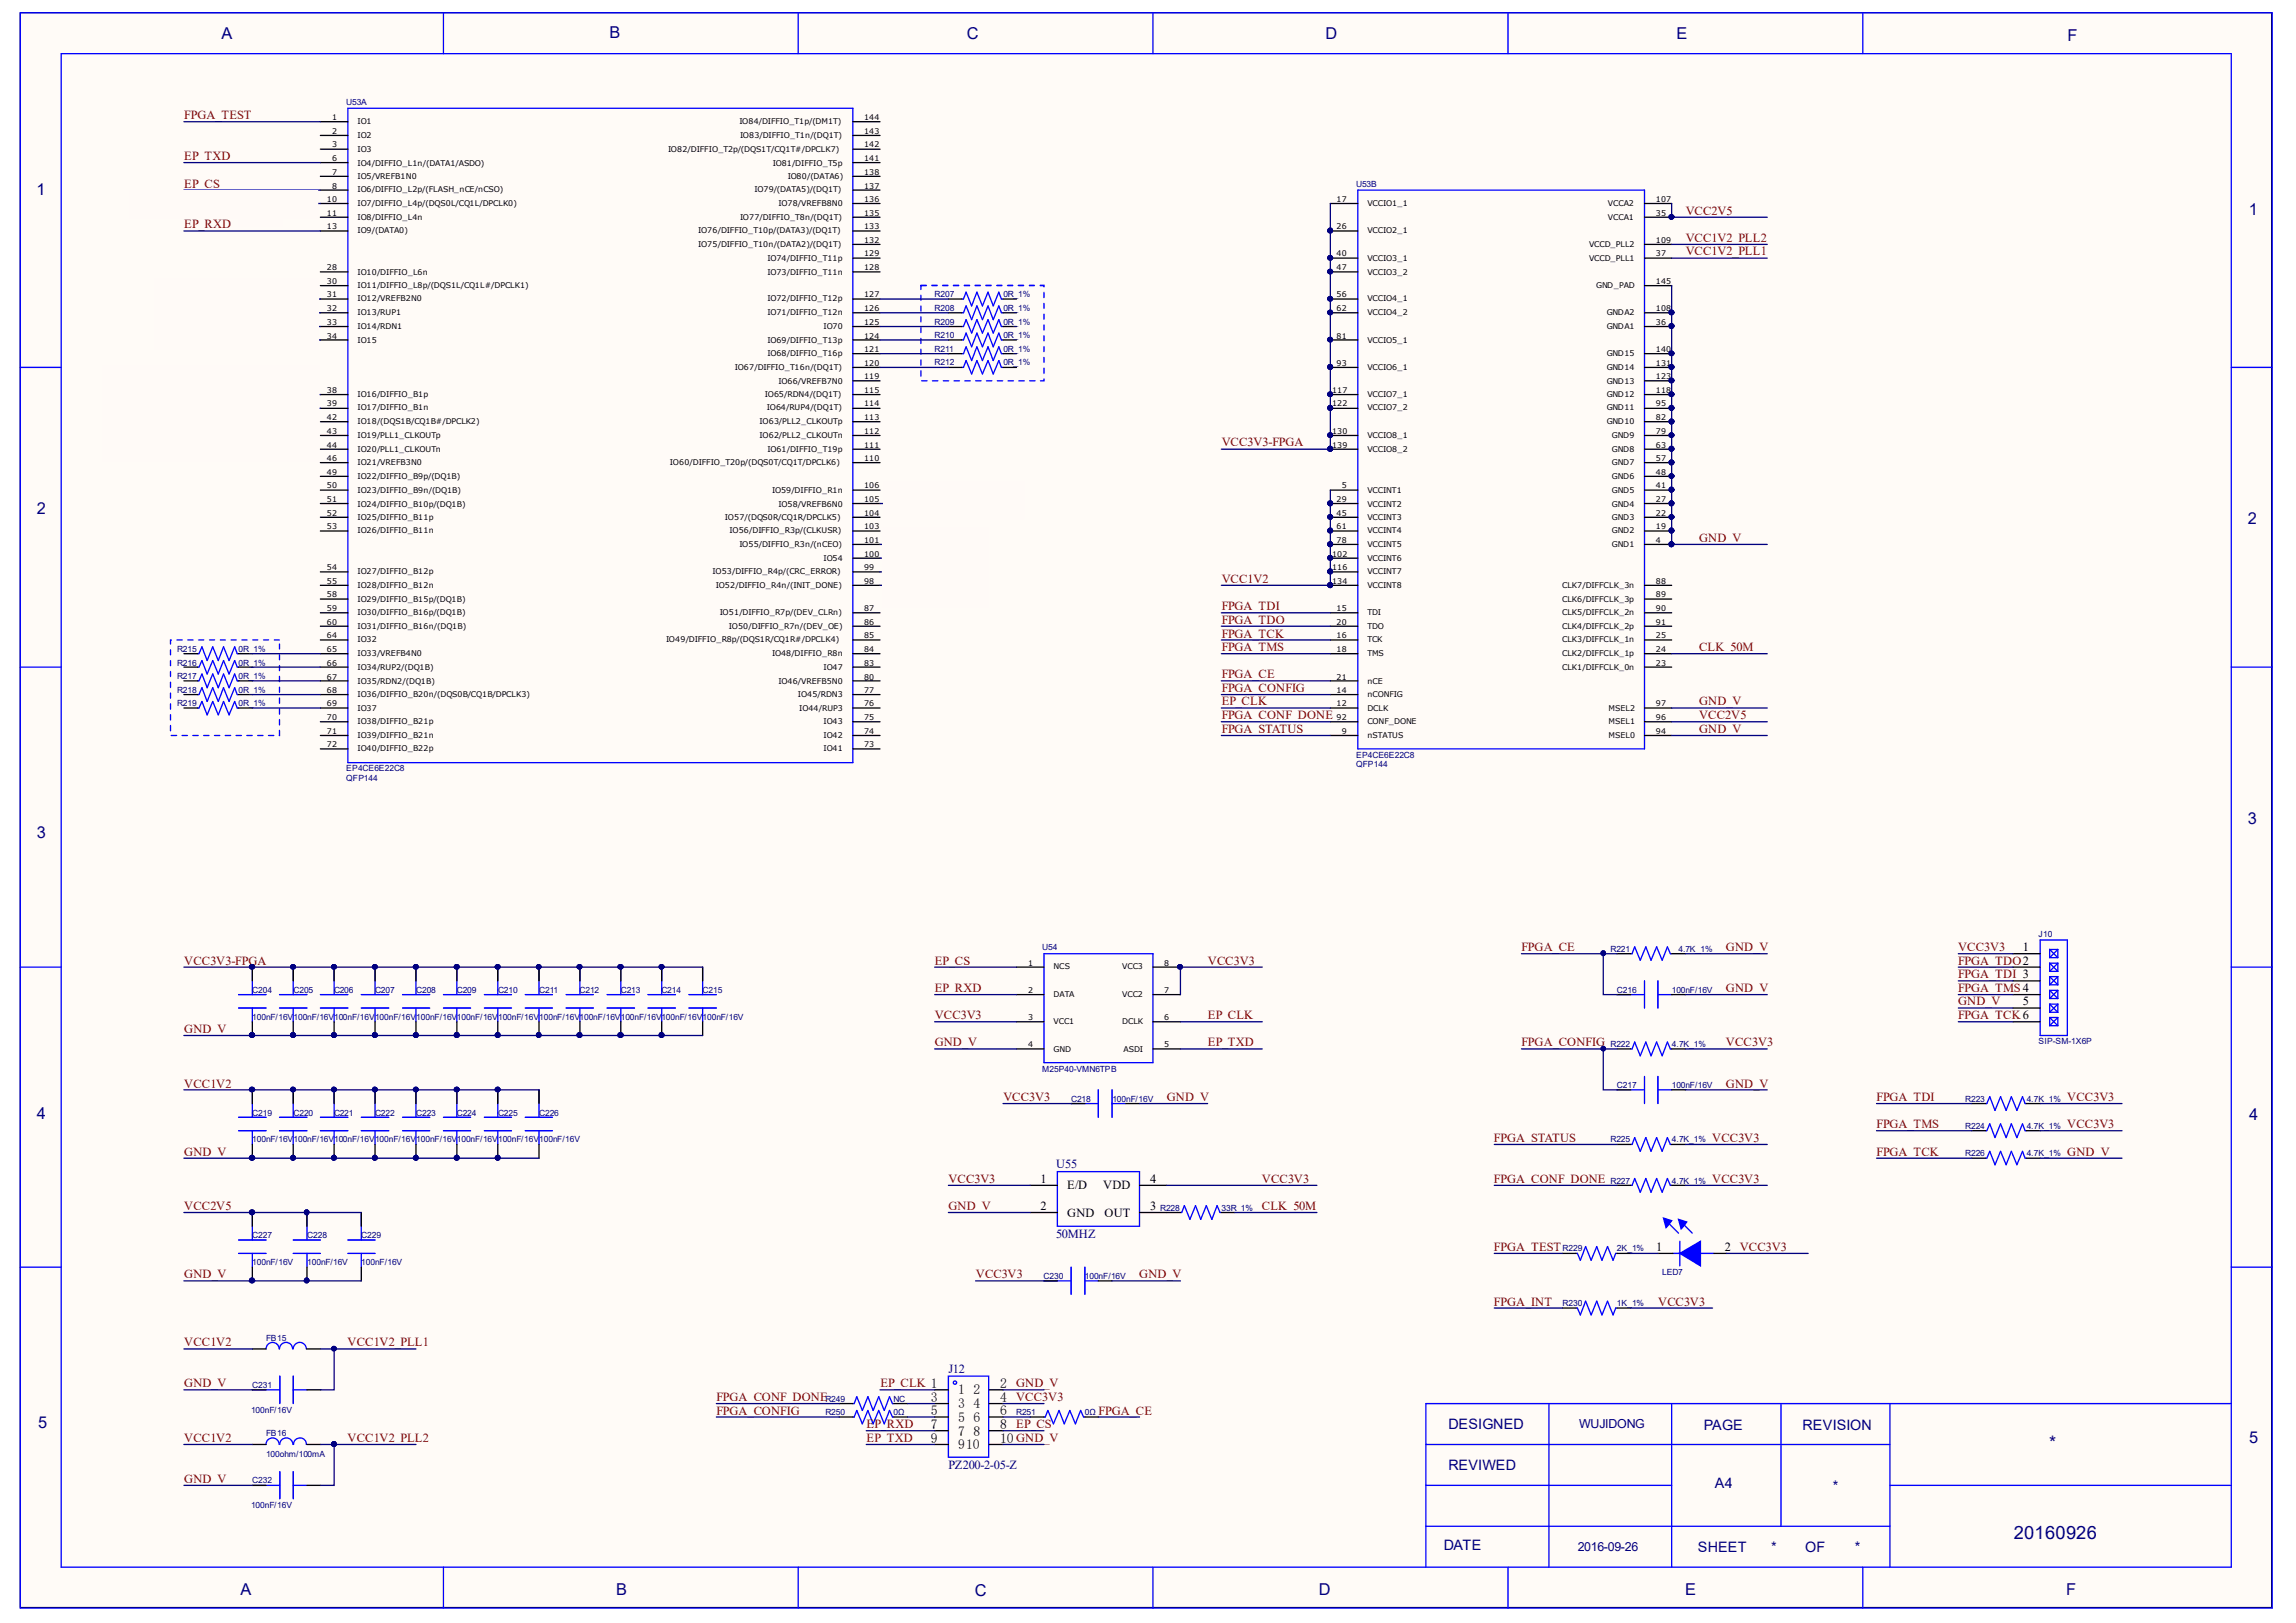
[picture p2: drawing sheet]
<svg xmlns="http://www.w3.org/2000/svg" width="297mm" height="210mm" viewBox="0 0 297 210" stroke-linecap="round" stroke-linejoin="round" font-family="sans-serif">
<defs><g id="words">
<g font-size="2.4" fill="#000080">
<text x="265.1" y="187.5">*</text>
<text x="260.5" y="199.2">20160926</text>
</g>
<g font-size="2.1" fill="#000080">
<text x="28.7" y="5.1">A</text>
<text x="78.8" y="4.9">B</text>
<text x="125.1" y="5.1">C</text>
<text x="171.5" y="5.1">D</text>
<text x="216.9" y="5.1">E</text>
<text x="267.4" y="5.2">F</text>
<text x="4.7" y="25.2">1</text>
<text x="290.9" y="27.8">1</text>
<text x="4.8" y="66.5">2</text>
<text x="290.8" y="67.9">2</text>
<text x="290.8" y="106.7">3</text>
<text x="4.8" y="108.5">3</text>
<text x="4.8" y="144.8">4</text>
<text x="291" y="144.9">4</text>
<text x="5" y="184.8">5</text>
<text x="291" y="186.8">5</text>
<text x="31.1" y="206.4">A</text>
<text x="79.7" y="206.4">B</text>
<text x="126.1" y="206.5">C</text>
<text x="170.6" y="206.4">D</text>
<text x="218" y="206.4">E</text>
<text x="267.3" y="206.4">F</text>
</g>
<g font-size="1.9" fill="#000080">
<text x="187.4" y="184.9">DESIGNED</text>
<text x="220.4" y="185.1">PAGE</text>
<text x="233.2" y="185.1">REVISION</text>
<text x="187.4" y="190.2">REVIWED</text>
<text x="221.8" y="192.5">A4</text>
<text x="237.1" y="192.9">*</text>
<text x="186.8" y="200.6">DATE</text>
<text x="219.6" y="200.8">SHEET</text>
<text x="229.1" y="200.8">*</text>
<text x="233.5" y="200.8">OF</text>
<text x="239.9" y="200.8">*</text>
</g>
<g font-size="1.8">
<text x="129.4" y="179.6">2</text>
<text x="120.4" y="181.4">3</text>
<text x="120.4" y="183.1">5</text>
<text x="120.4" y="184.9">7</text>
<text x="124" y="180.4">1</text>
<text x="124" y="182.2">3</text>
<text x="124" y="184">5</text>
<text x="124" y="185.8">7</text>
<text x="125.9" y="185.8">8</text>
<text x="125.9" y="184">6</text>
<text x="125.9" y="182.2">4</text>
<text x="125.9" y="180.4">2</text>
<text x="129.4" y="184.9">8</text>
<text x="129.4" y="183.1">6</text>
<text x="129.4" y="181.4">4</text>
<text x="120.4" y="186.7">9</text>
<text x="124" y="187.5">910</text>
<text x="129.4" y="186.7">10 GND_V</text>
</g>
<g font-size="1.6" fill="#800000">
<text x="23.8" y="15.4">FPGA_TEST</text>
<text x="23.8" y="20.7">EP_TXD</text>
<text x="23.8" y="24.3">EP_CS</text>
<text x="23.8" y="29.5">EP_RXD</text>
<text x="218.1" y="27.8">VCC2V5</text>
<text x="218.1" y="33.1">VCC1V2_PLL1</text>
<text x="218.1" y="31.3">VCC1V2_PLL2</text>
<text x="158" y="57.7">VCC3V3-FPGA</text>
<text x="219.8" y="70.1">GND_V</text>
<text x="158" y="75.4">VCC1V2</text>
<text x="158" y="82.5">FPGA_TCK</text>
<text x="158" y="80.7">FPGA_TDO</text>
<text x="158" y="78.9">FPGA_TDI</text>
<text x="158" y="89.5">FPGA_CONFIG</text>
<text x="158" y="87.8">FPGA_CE</text>
<text x="158" y="84.2">FPGA_TMS</text>
<text x="219.8" y="84.2">CLK_50M</text>
<text x="158" y="91.3">EP_CLK</text>
<text x="158" y="93">FPGA_CONF_DONE</text>
<text x="158" y="94.8">FPGA_STATUS</text>
<text x="219.8" y="91.3">GND_V</text>
<text x="219.8" y="94.8">GND_V</text>
<text x="219.8" y="93">VCC2V5</text>
<text x="23.8" y="124.8">VCC3V3-FPGA</text>
<text x="120.9" y="124.8">EP_CS</text>
<text x="156.3" y="124.8">VCC3V3</text>
<text x="196.8" y="123.1">FPGA_CE</text>
<text x="223.3" y="123.1">GND_V</text>
<text x="253.3" y="123.1">VCC3V3</text>
<text x="253.3" y="124.8">FPGA_TDO2</text>
<text x="120.9" y="128.3">EP_RXD</text>
<text x="120.9" y="131.9">VCC3V3</text>
<text x="156.3" y="131.9">EP_CLK</text>
<text x="223.3" y="128.3">GND_V</text>
<text x="253.3" y="126.5">FPGA_TDI 3</text>
<text x="253.3" y="128.3">FPGA_TMS4</text>
<text x="253.3" y="131.9">FPGA_TCK6</text>
<text x="253.3" y="130.1">GND_V</text>
<text x="23.8" y="133.6">GND_V</text>
<text x="120.9" y="135.4">GND_V</text>
<text x="156.3" y="135.4">EP_TXD</text>
<text x="196.8" y="135.4">FPGA_CONFIG</text>
<text x="223.3" y="135.4">VCC3V3</text>
<text x="23.8" y="140.7">VCC1V2</text>
<text x="129.8" y="142.4">VCC3V3</text>
<text x="150.9" y="142.4">GND_V</text>
<text x="223.3" y="140.7">GND_V</text>
<text x="242.7" y="142.4">FPGA_TDI</text>
<text x="267.4" y="142.4">VCC3V3</text>
<text x="23.8" y="149.5">GND_V</text>
<text x="193.3" y="147.7">FPGA_STATUS</text>
<text x="221.5" y="147.7">VCC3V3</text>
<text x="242.7" y="146">FPGA_TMS</text>
<text x="242.7" y="149.5">FPGA_TCK</text>
<text x="267.4" y="146">VCC3V3</text>
<text x="267.4" y="149.5">GND_V</text>
<text x="122.7" y="153.1">VCC3V3</text>
<text x="163.2" y="153.1">VCC3V3</text>
<text x="193.3" y="153.1">FPGA_CONF_DONE</text>
<text x="221.5" y="153.1">VCC3V3</text>
<text x="23.8" y="156.5">VCC2V5</text>
<text x="122.7" y="156.5">GND_V</text>
<text x="163.2" y="156.5">CLK_50M</text>
<text x="193.3" y="161.8">FPGA_TEST</text>
<text x="225" y="161.8">VCC3V3</text>
<text x="23.8" y="165.4">GND_V</text>
<text x="126.2" y="165.4">VCC3V3</text>
<text x="147.4" y="165.4">GND_V</text>
<text x="193.3" y="169">FPGA_INT</text>
<text x="214.5" y="169">VCC3V3</text>
<text x="23.8" y="179.5">GND_V</text>
<text x="23.8" y="174.2">VCC1V2</text>
<text x="45" y="174.2">VCC1V2_PLL1</text>
<text x="113.9" y="179.5">EP_CLK 1</text>
<text x="131.4" y="179.5">GND_V</text>
<text x="92.7" y="181.3">FPGA_CONF_DONE</text>
<text x="92.7" y="183">FPGA_CONFIG</text>
<text x="112.1" y="184.7">EP_RXD</text>
<text x="131.4" y="181.3">VCC3V3</text>
<text x="131.4" y="184.7">EP_CS</text>
<text x="142.1" y="183">FPGA_CE</text>
<text x="23.8" y="186.5">VCC1V2</text>
<text x="23.8" y="191.9">GND_V</text>
<text x="45" y="186.5">VCC1V2_PLL2</text>
<text x="112.1" y="186.5">EP_TXD</text>
</g>
<g font-size="1.6">
<text x="261.7" y="123.1">1</text>
<text x="261.7" y="130.1">5</text>
<text x="134.6" y="153.1">1</text>
<text x="138" y="153.9">E/D</text>
<text x="142.7" y="153.9">VDD</text>
<text x="148.8" y="153.1">4</text>
<text x="134.6" y="156.5">2</text>
<text x="138" y="157.4">GND</text>
<text x="142.9" y="157.4">OUT</text>
<text x="148.8" y="156.5">3</text>
<text x="214.2" y="161.8">1</text>
<text x="223.1" y="161.8">2</text>
</g>
<g font-size="1.6" fill="#000080">
<text x="136.6" y="151.1">U55</text>
<text x="136.6" y="160.2">50MHZ</text>
<text x="122.7" y="177.7">J12</text>
<text x="204.3" y="184.8">WUJIDONG</text>
<text x="122.7" y="190.1">PZ200-2-05-Z</text>
<text x="204.1" y="200.7">2016-09-26</text>
</g>
<g font-size="1.1" fill="#000080">
<text x="44.8" y="13.5">U53A</text>
<text x="175.4" y="24.2">U53B</text>
<text x="120.9" y="40.2">R208</text>
<text x="120.9" y="38.5">R207</text>
<text x="129.8" y="40.2">0R_1%</text>
<text x="129.8" y="38.5">0R_1%</text>
<text x="120.9" y="42">R209</text>
<text x="120.9" y="43.7">R210</text>
<text x="120.9" y="45.5">R211</text>
<text x="120.9" y="47.3">R212</text>
<text x="129.8" y="42">0R_1%</text>
<text x="129.8" y="43.7">0R_1%</text>
<text x="129.8" y="45.5">0R_1%</text>
<text x="129.8" y="47.3">0R_1%</text>
<text x="22.9" y="84.4">R215</text>
<text x="22.9" y="86.1">R216</text>
<text x="22.9" y="87.8">R217</text>
<text x="22.9" y="89.6">R218</text>
<text x="30.9" y="84.4">0R_1%</text>
<text x="30.9" y="86.1">0R_1%</text>
<text x="30.9" y="87.8">0R_1%</text>
<text x="30.9" y="89.6">0R_1%</text>
<text x="22.9" y="91.3">R219</text>
<text x="30.9" y="91.3">0R_1%</text>
<text x="44.8" y="99.8">EP4CE6E22C8</text>
<text x="44.8" y="101.1">QFP144</text>
<text x="175.4" y="98.1">EP4CE6E22C8</text>
<text x="175.4" y="99.3">QFP144</text>
<text x="134.8" y="123">U54</text>
<text x="208.3" y="123.1">R221</text>
<text x="217.1" y="123.1">4.7K_1%</text>
<text x="263.7" y="121.2">J10</text>
<text x="32.6" y="131.9">100nF/16V100nF/16V100nF/16V100nF/16V100nF/16V100nF/16V100nF/16V100nF/16V100nF/16V100nF/16V100nF/16V100nF/16V</text>
<text x="32.6" y="128.5">C204</text>
<text x="38" y="128.5">C205</text>
<text x="43.2" y="128.5">C206</text>
<text x="48.5" y="128.5">C207</text>
<text x="53.8" y="128.5">C208</text>
<text x="59.1" y="128.5">C209</text>
<text x="64.4" y="128.5">C210</text>
<text x="69.8" y="128.5">C211</text>
<text x="75" y="128.5">C212</text>
<text x="80.3" y="128.5">C213</text>
<text x="85.6" y="128.5">C214</text>
<text x="90.9" y="128.5">C215</text>
<text x="209.2" y="128.5">C216</text>
<text x="216.3" y="128.5">100nF/16V</text>
<text x="208.3" y="135.5">R222</text>
<text x="216.3" y="135.5">4.7K_1%</text>
<text x="263.7" y="135.1">SIP-SM-1X6P</text>
<text x="134.8" y="138.7">M25P40-VMN6TPB</text>
<text x="138.6" y="142.6">C218</text>
<text x="143.9" y="142.6">100nF/16V</text>
<text x="209.2" y="140.8">C217</text>
<text x="216.3" y="140.8">100nF/16V</text>
<text x="254.2" y="142.6">R223</text>
<text x="262.2" y="142.6">4.7K_1%</text>
<text x="32.6" y="147.8">100nF/16V100nF/16V100nF/16V100nF/16V100nF/16V100nF/16V100nF/16V100nF/16V</text>
<text x="32.6" y="144.3">C219</text>
<text x="38" y="144.3">C220</text>
<text x="43.2" y="144.3">C221</text>
<text x="48.5" y="144.3">C222</text>
<text x="53.8" y="144.3">C223</text>
<text x="59.1" y="144.3">C224</text>
<text x="64.4" y="144.3">C225</text>
<text x="69.8" y="144.3">C226</text>
<text x="208.3" y="147.8">R225</text>
<text x="216.3" y="147.8">4.7K_1%</text>
<text x="254.2" y="146">R224</text>
<text x="254.2" y="149.6">R226</text>
<text x="262.2" y="146">4.7K_1%</text>
<text x="262.2" y="149.6">4.7K_1%</text>
<text x="208.3" y="153.2">R227</text>
<text x="216.3" y="153.2">4.7K_1%</text>
<text x="32.6" y="160.1">C227</text>
<text x="39.8" y="160.1">C228</text>
<text x="46.7" y="160.1">C229</text>
<text x="150.1" y="156.7">R228</text>
<text x="158" y="156.7">33R_1%</text>
<text x="202.1" y="161.9">R229</text>
<text x="209.2" y="161.9">2K_1%</text>
<text x="32.6" y="163.7">100nF/16V</text>
<text x="39.8" y="163.7">100nF/16V</text>
<text x="46.7" y="163.7">100nF/16V</text>
<text x="135" y="165.5">C230</text>
<text x="140.3" y="165.5">100nF/16V</text>
<text x="215" y="165">LED7</text>
<text x="34.4" y="173.5">FB15</text>
<text x="202.1" y="169">R230</text>
<text x="209.2" y="169">1K_1%</text>
<text x="32.6" y="179.6">C231</text>
<text x="32.5" y="182.8">100nF/16V</text>
<text x="34.4" y="185.8">FB16</text>
<text x="106.8" y="181.4">R249</text>
<text x="106.8" y="183.1">R250</text>
<text x="115.6" y="181.4">NC</text>
<text x="115.6" y="183.1">0Ω</text>
<text x="131.4" y="183.1">R251</text>
<text x="140.3" y="183.1">0Ω</text>
<text x="32.6" y="191.9">C232</text>
<text x="34.4" y="188.5">100ohm/100mA</text>
<text x="32.5" y="195.2">100nF/16V</text>
</g>
<g font-size="1">
<text x="43" y="15.6">1</text>
<text x="43" y="17.4">2</text>
<text x="46.2" y="16.1">IO1</text>
<text x="46.2" y="17.9">IO2</text>
<text x="95.6" y="16.1">IO84/DIFFIO_T1p/(DM1T)</text>
<text x="95.7" y="17.9">IO83/DIFFIO_T1n/(DQ1T)</text>
<text x="111.8" y="17.4">143</text>
<text x="111.8" y="15.6">144</text>
<text x="43" y="19.1">3</text>
<text x="43" y="20.8">6</text>
<text x="43" y="22.6">7</text>
<text x="46.2" y="19.7">IO3</text>
<text x="46.2" y="21.4">IO4/DIFFIO_L1n/(DATA1/ASDO)</text>
<text x="46.2" y="23.1">IO5/VREFB1N0</text>
<text x="86.4" y="19.7">IO82/DIFFIO_T2p/(DQS1T/CQ1T#/DPCLK7)</text>
<text x="100" y="21.4">IO81/DIFFIO_T5p</text>
<text x="101.9" y="23.1">IO80/(DATA6)</text>
<text x="111.8" y="22.6">138</text>
<text x="111.8" y="20.8">141</text>
<text x="111.8" y="19.1">142</text>
<text x="42.3" y="26.2">10</text>
<text x="42.3" y="27.9">11</text>
<text x="42.3" y="29.7">13</text>
<text x="43" y="24.4">8</text>
<text x="46.2" y="24.9">IO6/DIFFIO_L2p/(FLASH_nCE/nCSO)</text>
<text x="46.2" y="26.7">IO7/DIFFIO_L4p/(DQS0L/CQ1L/DPCLK0)</text>
<text x="46.2" y="28.5">IO8/DIFFIO_L4n</text>
<text x="95.7" y="28.5">IO77/DIFFIO_T8n/(DQ1T)</text>
<text x="97.6" y="24.9">IO79/(DATA5)/(DQ1T)</text>
<text x="100.7" y="26.7">IO78/VREFB8N0</text>
<text x="111.8" y="29.7">133</text>
<text x="111.8" y="27.9">135</text>
<text x="111.8" y="26.2">136</text>
<text x="111.8" y="24.4">137</text>
<text x="172.9" y="26.2">17</text>
<text x="172.9" y="29.7">26</text>
<text x="176.9" y="26.7">VCCIO1_1</text>
<text x="208" y="28.5">VCCA1</text>
<text x="208" y="26.7">VCCA2</text>
<text x="214.2" y="27.9">35</text>
<text x="214.2" y="26.2">107</text>
<text x="42.3" y="34.9">28</text>
<text x="46.2" y="30.2">IO9/(DATA0)</text>
<text x="46.2" y="35.5">IO10/DIFFIO_L6n</text>
<text x="90.3" y="32">IO75/DIFFIO_T10n/(DATA2)/(DQ1T)</text>
<text x="90.3" y="30.2">IO76/DIFFIO_T10p/(DATA3)/(DQ1T)</text>
<text x="99.3" y="35.5">IO73/DIFFIO_T11n</text>
<text x="99.3" y="33.7">IO74/DIFFIO_T11p</text>
<text x="111.8" y="34.9">128</text>
<text x="111.8" y="33.2">129</text>
<text x="111.8" y="31.5">132</text>
<text x="172.9" y="33.2">40</text>
<text x="172.9" y="34.9">47</text>
<text x="176.9" y="30.2">VCCIO2_1</text>
<text x="176.9" y="33.7">VCCIO3_1</text>
<text x="176.9" y="35.5">VCCIO3_2</text>
<text x="205.5" y="33.7">VCCD_PLL1</text>
<text x="205.5" y="32">VCCD_PLL2</text>
<text x="214.2" y="33.2">37</text>
<text x="214.2" y="31.5">109</text>
<text x="42.3" y="36.7">30</text>
<text x="42.3" y="38.5">31</text>
<text x="42.3" y="40.3">32</text>
<text x="46.2" y="37.2">IO11/DIFFIO_L8p/(DQS1L/CQ1L#/DPCLK1)</text>
<text x="46.2" y="39">IO12/VREFB2N0</text>
<text x="46.2" y="40.8">IO13/RUP1</text>
<text x="99.3" y="40.8">IO71/DIFFIO_T12n</text>
<text x="99.3" y="39">IO72/DIFFIO_T12p</text>
<text x="111.8" y="40.3">126</text>
<text x="111.8" y="38.5">127</text>
<text x="172.9" y="38.5">56</text>
<text x="172.9" y="40.3">62</text>
<text x="176.9" y="39">VCCIO4_1</text>
<text x="176.9" y="40.8">VCCIO4_2</text>
<text x="206.5" y="37.2">GND_PAD</text>
<text x="207.8" y="40.8">GNDA2</text>
<text x="214.2" y="40.3">108</text>
<text x="214.2" y="36.7">145</text>
<text x="42.3" y="42">33</text>
<text x="42.3" y="43.8">34</text>
<text x="46.2" y="42.6">IO14/RDN1</text>
<text x="46.2" y="44.3">IO15</text>
<text x="95" y="47.9">IO67/DIFFIO_T16n/(DQ1T)</text>
<text x="99.3" y="46.1">IO68/DIFFIO_T16p</text>
<text x="99.3" y="44.3">IO69/DIFFIO_T13p</text>
<text x="106.5" y="42.6">IO70</text>
<text x="111.8" y="47.3">120</text>
<text x="111.8" y="45.6">121</text>
<text x="111.8" y="43.8">124</text>
<text x="111.8" y="42">125</text>
<text x="172.9" y="43.8">81</text>
<text x="172.9" y="47.3">93</text>
<text x="176.9" y="44.3">VCCIO5_1</text>
<text x="176.9" y="47.9">VCCIO6_1</text>
<text x="207.8" y="47.9">GND14</text>
<text x="207.8" y="46.1">GND15</text>
<text x="207.8" y="42.6">GNDA1</text>
<text x="214.2" y="47.3">131</text>
<text x="214.2" y="45.6">140</text>
<text x="214.2" y="42">36</text>
<text x="42.3" y="50.8">38</text>
<text x="42.3" y="52.6">39</text>
<text x="46.2" y="51.4">IO16/DIFFIO_B1p</text>
<text x="46.2" y="53.1">IO17/DIFFIO_B1n</text>
<text x="98.9" y="51.4">IO65/RDN4/(DQ1T)</text>
<text x="99.2" y="53.1">IO64/RUP4/(DQ1T)</text>
<text x="100.7" y="49.6">IO66/VREFB7N0</text>
<text x="111.8" y="52.6">114</text>
<text x="111.8" y="50.8">115</text>
<text x="111.8" y="49.1">119</text>
<text x="172.3" y="50.8">117</text>
<text x="172.3" y="52.6">122</text>
<text x="176.9" y="51.4">VCCIO7_1</text>
<text x="176.9" y="53.1">VCCIO7_2</text>
<text x="207.8" y="53.1">GND11</text>
<text x="207.8" y="51.4">GND12</text>
<text x="207.8" y="49.6">GND13</text>
<text x="214.2" y="52.6">95</text>
<text x="214.2" y="50.8">118</text>
<text x="214.2" y="49.1">123</text>
<text x="42.3" y="54.4">42</text>
<text x="42.3" y="56.1">43</text>
<text x="42.3" y="57.9">44</text>
<text x="42.3" y="59.7">46</text>
<text x="46.2" y="54.9">IO18/(DQS1B/CQ1B#/DPCLK2)</text>
<text x="46.2" y="56.7">IO19/PLL1_CLKOUTp</text>
<text x="46.2" y="58.4">IO20/PLL1_CLKOUTn</text>
<text x="98.3" y="56.7">IO62/PLL2_CLKOUTn</text>
<text x="98.3" y="54.9">IO63/PLL2_CLKOUTp</text>
<text x="99.3" y="58.4">IO61/DIFFIO_T19p</text>
<text x="111.8" y="59.7">110</text>
<text x="111.8" y="57.9">111</text>
<text x="111.8" y="56.1">112</text>
<text x="111.8" y="54.4">113</text>
<text x="172.3" y="56.1">130</text>
<text x="172.3" y="57.9">139</text>
<text x="176.9" y="56.7">VCCIO8_1</text>
<text x="176.9" y="58.4">VCCIO8_2</text>
<text x="207.8" y="54.9">GND10</text>
<text x="208.5" y="58.4">GND8</text>
<text x="208.5" y="56.7">GND9</text>
<text x="214.2" y="59.7">57</text>
<text x="214.2" y="57.9">63</text>
<text x="214.2" y="56.1">79</text>
<text x="214.2" y="54.4">82</text>
<text x="42.3" y="61.5">49</text>
<text x="42.3" y="63.2">50</text>
<text x="42.3" y="64.9">51</text>
<text x="46.2" y="60.2">IO21/VREFB3N0</text>
<text x="46.2" y="62">IO22/DIFFIO_B9p/(DQ1B)</text>
<text x="46.2" y="63.8">IO23/DIFFIO_B9n/(DQ1B)</text>
<text x="46.2" y="65.5">IO24/DIFFIO_B10p/(DQ1B)</text>
<text x="86.7" y="60.2">IO60/DIFFIO_T20p/(DQS0T/CQ1T/DPCLK6)</text>
<text x="99.9" y="63.8">IO59/DIFFIO_R1n</text>
<text x="100.7" y="65.5">IO58/VREFB6N0</text>
<text x="111.8" y="64.9">105</text>
<text x="111.8" y="63.2">106</text>
<text x="172.9" y="64.9">29</text>
<text x="173.6" y="63.2">5</text>
<text x="176.9" y="63.8">VCCINT1</text>
<text x="176.9" y="65.5">VCCINT2</text>
<text x="208.5" y="65.5">GND4</text>
<text x="208.5" y="63.8">GND5</text>
<text x="208.5" y="62">GND6</text>
<text x="208.5" y="60.2">GND7</text>
<text x="214.2" y="64.9">27</text>
<text x="214.2" y="63.2">41</text>
<text x="214.2" y="61.5">48</text>
<text x="42.3" y="66.7">52</text>
<text x="42.3" y="68.5">53</text>
<text x="46.2" y="67.2">IO25/DIFFIO_B11p</text>
<text x="46.2" y="69">IO26/DIFFIO_B11n</text>
<text x="93.8" y="67.2">IO57/(DQS0R/CQ1R/DPCLK5)</text>
<text x="94.4" y="69">IO56/DIFFIO_R3p/(CLKUSR)</text>
<text x="95.6" y="70.7">IO55/DIFFIO_R3n/(nCEO)</text>
<text x="111.8" y="70.2">101</text>
<text x="111.8" y="68.5">103</text>
<text x="111.8" y="66.7">104</text>
<text x="172.9" y="66.7">45</text>
<text x="172.9" y="68.5">61</text>
<text x="172.9" y="70.2">78</text>
<text x="176.9" y="67.2">VCCINT3</text>
<text x="176.9" y="69">VCCINT4</text>
<text x="176.9" y="70.7">VCCINT5</text>
<text x="208.5" y="70.7">GND1</text>
<text x="208.5" y="69">GND2</text>
<text x="208.5" y="67.2">GND3</text>
<text x="214.2" y="70.2">4</text>
<text x="214.2" y="68.5">19</text>
<text x="214.2" y="66.7">22</text>
<text x="42.3" y="73.8">54</text>
<text x="42.3" y="75.6">55</text>
<text x="42.3" y="77.3">58</text>
<text x="46.2" y="74.3">IO27/DIFFIO_B12p</text>
<text x="46.2" y="76.1">IO28/DIFFIO_B12n</text>
<text x="46.2" y="77.9">IO29/DIFFIO_B15p/(DQ1B)</text>
<text x="92.2" y="74.3">IO53/DIFFIO_R4p/(CRC_ERROR)</text>
<text x="92.6" y="76.1">IO52/DIFFIO_R4n/(INIT_DONE)</text>
<text x="106.5" y="72.5">IO54</text>
<text x="111.8" y="75.6">98</text>
<text x="111.8" y="73.8">99</text>
<text x="111.8" y="72">100</text>
<text x="172.3" y="72">102</text>
<text x="172.3" y="73.8">116</text>
<text x="172.3" y="75.6">134</text>
<text x="176.9" y="72.5">VCCINT6</text>
<text x="176.9" y="74.3">VCCINT7</text>
<text x="176.9" y="76.1">VCCINT8</text>
<text x="202.1" y="77.9">CLK6/DIFFCLK_3p</text>
<text x="202.1" y="76.1">CLK7/DIFFCLK_3n</text>
<text x="214.2" y="77.3">89</text>
<text x="214.2" y="75.6">88</text>
<text x="42.3" y="79">59</text>
<text x="42.3" y="80.8">60</text>
<text x="42.3" y="82.6">64</text>
<text x="46.2" y="79.6">IO30/DIFFIO_B16p/(DQ1B)</text>
<text x="46.2" y="81.3">IO31/DIFFIO_B16n/(DQ1B)</text>
<text x="46.2" y="83.1">IO32</text>
<text x="86.2" y="83.1">IO49/DIFFIO_R8p/(DQS1R/CQ1R#/DPCLK4)</text>
<text x="93.1" y="79.6">IO51/DIFFIO_R7p/(DEV_CLRn)</text>
<text x="94.3" y="81.3">IO50/DIFFIO_R7n/(DEV_OE)</text>
<text x="111.8" y="82.6">85</text>
<text x="111.8" y="80.8">86</text>
<text x="111.8" y="79">87</text>
<text x="172.9" y="79">15</text>
<text x="172.9" y="80.8">20</text>
<text x="172.9" y="82.6">16</text>
<text x="176.9" y="79.6">TDI</text>
<text x="176.9" y="81.3">TDO</text>
<text x="176.9" y="83.1">TCK</text>
<text x="202.1" y="83.1">CLK3/DIFFCLK_1n</text>
<text x="202.1" y="81.3">CLK4/DIFFCLK_2p</text>
<text x="202.1" y="79.6">CLK5/DIFFCLK_2n</text>
<text x="214.2" y="82.6">25</text>
<text x="214.2" y="80.8">91</text>
<text x="214.2" y="79">90</text>
<text x="42.3" y="84.4">65</text>
<text x="42.3" y="86.2">66</text>
<text x="42.3" y="87.9">67</text>
<text x="42.3" y="89.7">68</text>
<text x="46.2" y="84.9">IO33/VREFB4N0</text>
<text x="46.2" y="86.7">IO34/RUP2/(DQ1B)</text>
<text x="46.2" y="88.4">IO35/RDN2/(DQ1B)</text>
<text x="99.9" y="84.9">IO48/DIFFIO_R8n</text>
<text x="100.7" y="88.4">IO46/VREFB5N0</text>
<text x="106.5" y="86.7">IO47</text>
<text x="111.8" y="89.7">77</text>
<text x="111.8" y="87.9">80</text>
<text x="111.8" y="86.2">83</text>
<text x="111.8" y="84.4">84</text>
<text x="172.9" y="84.4">18</text>
<text x="172.9" y="87.9">21</text>
<text x="172.9" y="89.7">14</text>
<text x="176.9" y="84.9">TMS</text>
<text x="176.9" y="88.4">nCE</text>
<text x="202.1" y="86.7">CLK1/DIFFCLK_0n</text>
<text x="202.1" y="84.9">CLK2/DIFFCLK_1p</text>
<text x="214.2" y="86.2">23</text>
<text x="214.2" y="84.4">24</text>
<text x="42.3" y="91.4">69</text>
<text x="42.3" y="93.1">70</text>
<text x="42.3" y="94.9">71</text>
<text x="46.2" y="90.2">IO36/DIFFIO_B20n/(DQS0B/CQ1B/DPCLK3)</text>
<text x="46.2" y="92">IO37</text>
<text x="46.2" y="93.7">IO38/DIFFIO_B21p</text>
<text x="46.2" y="95.4">IO39/DIFFIO_B21n</text>
<text x="103.2" y="90.2">IO45/RDN3</text>
<text x="103.4" y="92">IO44/RUP3</text>
<text x="106.5" y="95.4">IO42</text>
<text x="106.5" y="93.7">IO43</text>
<text x="111.8" y="94.9">74</text>
<text x="111.8" y="93.1">75</text>
<text x="111.8" y="91.4">76</text>
<text x="172.9" y="91.4">12</text>
<text x="172.9" y="93.1">92</text>
<text x="173.6" y="94.9">9</text>
<text x="176.9" y="92">DCLK</text>
<text x="176.9" y="93.7">CONF_DONE</text>
<text x="176.9" y="90.2">nCONFIG</text>
<text x="176.9" y="95.4">nSTATUS</text>
<text x="208.1" y="95.4">MSEL0</text>
<text x="208.1" y="93.7">MSEL1</text>
<text x="208.1" y="92">MSEL2</text>
<text x="214.2" y="94.9">94</text>
<text x="214.2" y="93.1">96</text>
<text x="214.2" y="91.4">97</text>
<text x="42.3" y="96.7">72</text>
<text x="46.2" y="97.2">IO40/DIFFIO_B22p</text>
<text x="106.5" y="97.2">IO41</text>
<text x="111.8" y="96.7">73</text>
<text x="133" y="124.9">1</text>
<text x="136.3" y="125.4">NCS</text>
<text x="145.2" y="125.4">VCC3</text>
<text x="150.6" y="124.9">8</text>
<text x="133" y="128.5">2</text>
<text x="136.3" y="129">DATA</text>
<text x="145.2" y="129">VCC2</text>
<text x="150.6" y="128.5">7</text>
<text x="133" y="132">3</text>
<text x="133" y="135.5">4</text>
<text x="136.3" y="132.5">VCC1</text>
<text x="136.3" y="136.1">GND</text>
<text x="145.2" y="132.5">DCLK</text>
<text x="145.3" y="136.1">ASDI</text>
<text x="150.6" y="135.5">5</text>
<text x="150.6" y="132">6</text>
</g>
</g></defs>
<path d="M2.6 1.7h291.2v206.3h-291.2z" fill="#fffbf7"/>
<path d="M2.6 1.7h291.2v206.3h-291.2z" fill="none" stroke="#000" stroke-width=".13"/>
<path d="M2.6 1.7h291.2v206.3h-291.2z" fill="#fffbf7"/>
<path d="M2.6 1.7h291.2v206.3h-291.2z" fill="none" stroke="#000" stroke-width=".13"/>
<g fill="none" stroke="#00f" stroke-width=".17">
<path d="M2.6 1.7h291.3v206.4h-291.3zM7.9 6.9h280.7v195.9h-280.7zM57.4 1.7v5.2M103.3 1.7v5.2M149.1 1.7v5.2M195.1 1.7v5.2M241 1.7v5.2M2.6 47.5h5.3M288.6 47.5h5.3M2.6 86.3h5.3M288.6 86.3h5.3M2.6 125.1h5.3"/>
<path d="M32.6 125.1v3.6M32.6 130.4v1.8M288.6 125.1h5.3M2.6 164h5.3M288.6 164h5.3M184.4 186.9h60.1M184.4 197.5h60.1M184.4 192.2h31.8M200.4 181.6v21.2M216.2 181.6v21.2M230.4 181.6v15.9M244.5 192.2h44.1"/>
<path d="M244.5 181.6v21.2M288.6 181.6h-104.2v21.2M57.4 202.8v5.3M103.3 202.8v5.3M149.1 202.8v5.3M195.1 202.8v5.3M241 202.8v5.3"/>
</g>
<path d="M30.9 130.4h3.5M30.9 128.7h3.5" fill="none" stroke="#00f" stroke-width=".13"/>
<path d="M32.6 132.2v1.8" fill="none" stroke="#000" stroke-width=".17"/>
<circle cx="32.6" cy="133.9" r=".33" fill="#000080"/>
<circle cx="32.6" cy="133.9" r=".33" fill="none" stroke="#000080" stroke-width=".13"/>
<path d="M32.6 125.1v1.8" fill="none" stroke="#000" stroke-width=".17"/>
<circle cx="32.6" cy="125.1" r=".32" fill="#000080"/>
<circle cx="32.6" cy="125.1" r=".32" fill="none" stroke="#000080" stroke-width=".13"/>
<path d="M30.9 130.4h3.5M30.9 128.7h3.5" fill="none" stroke="#00f" stroke-width=".17"/>
<circle cx="32.6" cy="133.9" r=".33" fill="#000080"/>
<circle cx="32.6" cy="133.9" r=".33" fill="none" stroke="#000080" stroke-width=".13"/>
<circle cx="32.6" cy="125.1" r=".32" fill="#000080"/>
<circle cx="32.6" cy="125.1" r=".32" fill="none" stroke="#000080" stroke-width=".13"/>
<path d="M37.9 125.1v3.6M37.9 130.4v1.8" fill="none" stroke="#00f" stroke-width=".17"/>
<path d="M36.2 130.4h3.5M36.2 128.7h3.5" fill="none" stroke="#00f" stroke-width=".13"/>
<path d="M37.9 132.2v1.8" fill="none" stroke="#000" stroke-width=".17"/>
<circle cx="37.9" cy="133.9" r=".32" fill="#000080"/>
<circle cx="37.9" cy="133.9" r=".32" fill="none" stroke="#000080" stroke-width=".13"/>
<path d="M37.9 125.1v1.8" fill="none" stroke="#000" stroke-width=".17"/>
<circle cx="37.9" cy="125.1" r=".31" fill="#000080"/>
<circle cx="37.9" cy="125.1" r=".31" fill="none" stroke="#000080" stroke-width=".13"/>
<path d="M36.2 130.4h3.5M36.2 128.7h3.5" fill="none" stroke="#00f" stroke-width=".17"/>
<circle cx="37.9" cy="133.9" r=".32" fill="#000080"/>
<circle cx="37.9" cy="133.9" r=".32" fill="none" stroke="#000080" stroke-width=".13"/>
<circle cx="37.9" cy="125.1" r=".31" fill="#000080"/>
<circle cx="37.9" cy="125.1" r=".31" fill="none" stroke="#000080" stroke-width=".13"/>
<path d="M43.2 125.1v3.6M43.2 130.4v1.8" fill="none" stroke="#00f" stroke-width=".17"/>
<path d="M41.4 130.4h3.6M41.4 128.7h3.6" fill="none" stroke="#00f" stroke-width=".13"/>
<path d="M43.2 132.2v1.8" fill="none" stroke="#000" stroke-width=".17"/>
<circle cx="43.2" cy="133.9" r=".32" fill="#000080"/>
<circle cx="43.2" cy="133.9" r=".32" fill="none" stroke="#000080" stroke-width=".13"/>
<path d="M43.2 125.1v1.8" fill="none" stroke="#000" stroke-width=".17"/>
<circle cx="43.2" cy="125.1" r=".31" fill="#000080"/>
<circle cx="43.2" cy="125.1" r=".31" fill="none" stroke="#000080" stroke-width=".13"/>
<path d="M41.4 130.4h3.6M41.4 128.7h3.6" fill="none" stroke="#00f" stroke-width=".17"/>
<circle cx="43.2" cy="133.9" r=".32" fill="#000080"/>
<circle cx="43.2" cy="133.9" r=".32" fill="none" stroke="#000080" stroke-width=".13"/>
<circle cx="43.2" cy="125.1" r=".31" fill="#000080"/>
<circle cx="43.2" cy="125.1" r=".31" fill="none" stroke="#000080" stroke-width=".13"/>
<path d="M48.5 125.1v3.6M48.5 130.4v1.8" fill="none" stroke="#00f" stroke-width=".17"/>
<path d="M46.7 130.4h3.6M46.7 128.7h3.6" fill="none" stroke="#00f" stroke-width=".13"/>
<path d="M48.5 132.2v1.8" fill="none" stroke="#000" stroke-width=".17"/>
<circle cx="48.5" cy="133.9" r=".32" fill="#000080"/>
<circle cx="48.5" cy="133.9" r=".32" fill="none" stroke="#000080" stroke-width=".13"/>
<path d="M48.5 125.1v1.8" fill="none" stroke="#000" stroke-width=".17"/>
<circle cx="48.5" cy="125.1" r=".31" fill="#000080"/>
<circle cx="48.5" cy="125.1" r=".31" fill="none" stroke="#000080" stroke-width=".13"/>
<path d="M46.7 130.4h3.6M46.7 128.7h3.6" fill="none" stroke="#00f" stroke-width=".17"/>
<circle cx="48.5" cy="133.9" r=".32" fill="#000080"/>
<circle cx="48.5" cy="133.9" r=".32" fill="none" stroke="#000080" stroke-width=".13"/>
<circle cx="48.5" cy="125.1" r=".31" fill="#000080"/>
<circle cx="48.5" cy="125.1" r=".31" fill="none" stroke="#000080" stroke-width=".13"/>
<path d="M53.8 125.1v3.6M53.8 130.4v1.8" fill="none" stroke="#00f" stroke-width=".17"/>
<path d="M52.1 130.4h3.5M52.1 128.7h3.5" fill="none" stroke="#00f" stroke-width=".13"/>
<path d="M53.8 132.2v1.8" fill="none" stroke="#000" stroke-width=".17"/>
<circle cx="53.8" cy="133.9" r=".31" fill="#000080"/>
<circle cx="53.8" cy="133.9" r=".31" fill="none" stroke="#000080" stroke-width=".13"/>
<path d="M53.8 125.1v1.8" fill="none" stroke="#000" stroke-width=".17"/>
<circle cx="53.8" cy="125.1" r=".3" fill="#000080"/>
<circle cx="53.8" cy="125.1" r=".3" fill="none" stroke="#000080" stroke-width=".13"/>
<path d="M52.1 130.4h3.5M52.1 128.7h3.5" fill="none" stroke="#00f" stroke-width=".17"/>
<circle cx="53.8" cy="133.9" r=".31" fill="#000080"/>
<circle cx="53.8" cy="133.9" r=".31" fill="none" stroke="#000080" stroke-width=".13"/>
<circle cx="53.8" cy="125.1" r=".3" fill="#000080"/>
<circle cx="53.8" cy="125.1" r=".3" fill="none" stroke="#000080" stroke-width=".13"/>
<path d="M32.6 141v3.6M32.6 146.3v1.8" fill="none" stroke="#00f" stroke-width=".17"/>
<path d="M30.9 146.3h3.5M30.9 144.6h3.5" fill="none" stroke="#00f" stroke-width=".13"/>
<path d="M32.6 148.1v1.8" fill="none" stroke="#000" stroke-width=".17"/>
<circle cx="32.6" cy="149.8" r=".33" fill="#000080"/>
<circle cx="32.6" cy="149.8" r=".33" fill="none" stroke="#000080" stroke-width=".13"/>
<path d="M32.6 141v1.8" fill="none" stroke="#000" stroke-width=".17"/>
<circle cx="32.6" cy="141" r=".32" fill="#000080"/>
<circle cx="32.6" cy="141" r=".32" fill="none" stroke="#000080" stroke-width=".13"/>
<path d="M30.9 146.3h3.5M30.9 144.6h3.5" fill="none" stroke="#00f" stroke-width=".17"/>
<circle cx="32.6" cy="149.8" r=".33" fill="#000080"/>
<circle cx="32.6" cy="149.8" r=".33" fill="none" stroke="#000080" stroke-width=".13"/>
<circle cx="32.6" cy="141" r=".32" fill="#000080"/>
<circle cx="32.6" cy="141" r=".32" fill="none" stroke="#000080" stroke-width=".13"/>
<path d="M37.9 141v3.6M37.9 146.3v1.8" fill="none" stroke="#00f" stroke-width=".17"/>
<path d="M36.2 146.3h3.5M36.2 144.6h3.5" fill="none" stroke="#00f" stroke-width=".13"/>
<path d="M37.9 148.1v1.8" fill="none" stroke="#000" stroke-width=".17"/>
<circle cx="37.9" cy="149.8" r=".32" fill="#000080"/>
<circle cx="37.9" cy="149.8" r=".32" fill="none" stroke="#000080" stroke-width=".13"/>
<path d="M37.9 141v1.8" fill="none" stroke="#000" stroke-width=".17"/>
<circle cx="37.9" cy="141" r=".31" fill="#000080"/>
<circle cx="37.9" cy="141" r=".31" fill="none" stroke="#000080" stroke-width=".13"/>
<path d="M36.2 146.3h3.5M36.2 144.6h3.5" fill="none" stroke="#00f" stroke-width=".17"/>
<circle cx="37.9" cy="149.8" r=".32" fill="#000080"/>
<circle cx="37.9" cy="149.8" r=".32" fill="none" stroke="#000080" stroke-width=".13"/>
<circle cx="37.9" cy="141" r=".31" fill="#000080"/>
<circle cx="37.9" cy="141" r=".31" fill="none" stroke="#000080" stroke-width=".13"/>
<path d="M43.2 141v3.6M43.2 146.3v1.8" fill="none" stroke="#00f" stroke-width=".17"/>
<path d="M41.4 146.3h3.6M41.4 144.6h3.6" fill="none" stroke="#00f" stroke-width=".13"/>
<path d="M43.2 148.1v1.8" fill="none" stroke="#000" stroke-width=".17"/>
<circle cx="43.2" cy="149.8" r=".32" fill="#000080"/>
<circle cx="43.2" cy="149.8" r=".32" fill="none" stroke="#000080" stroke-width=".13"/>
<path d="M43.2 141v1.8" fill="none" stroke="#000" stroke-width=".17"/>
<circle cx="43.2" cy="141" r=".31" fill="#000080"/>
<circle cx="43.2" cy="141" r=".31" fill="none" stroke="#000080" stroke-width=".13"/>
<path d="M41.4 146.3h3.6M41.4 144.6h3.6" fill="none" stroke="#00f" stroke-width=".17"/>
<circle cx="43.2" cy="149.8" r=".32" fill="#000080"/>
<circle cx="43.2" cy="149.8" r=".32" fill="none" stroke="#000080" stroke-width=".13"/>
<circle cx="43.2" cy="141" r=".31" fill="#000080"/>
<circle cx="43.2" cy="141" r=".31" fill="none" stroke="#000080" stroke-width=".13"/>
<path d="M48.5 141v3.6M48.5 146.3v1.8" fill="none" stroke="#00f" stroke-width=".17"/>
<path d="M46.7 146.3h3.6M46.7 144.6h3.6" fill="none" stroke="#00f" stroke-width=".13"/>
<path d="M48.5 148.1v1.8" fill="none" stroke="#000" stroke-width=".17"/>
<circle cx="48.5" cy="149.8" r=".32" fill="#000080"/>
<circle cx="48.5" cy="149.8" r=".32" fill="none" stroke="#000080" stroke-width=".13"/>
<path d="M48.5 141v1.8" fill="none" stroke="#000" stroke-width=".17"/>
<circle cx="48.5" cy="141" r=".31" fill="#000080"/>
<circle cx="48.5" cy="141" r=".31" fill="none" stroke="#000080" stroke-width=".13"/>
<path d="M46.7 146.3h3.6M46.7 144.6h3.6" fill="none" stroke="#00f" stroke-width=".17"/>
<circle cx="48.5" cy="149.8" r=".32" fill="#000080"/>
<circle cx="48.5" cy="149.8" r=".32" fill="none" stroke="#000080" stroke-width=".13"/>
<circle cx="48.5" cy="141" r=".31" fill="#000080"/>
<circle cx="48.5" cy="141" r=".31" fill="none" stroke="#000080" stroke-width=".13"/>
<g fill="none" stroke="#00f" stroke-width=".17">
<path d="M263.9 121.6h3.5v12.4h-3.5zM265.1 125.7h1.1M265.1 124.6h1.1M265.1 122.9v1M265.1 124.6v1.1M265.1 126.4v1M265.1 128.1v1.1M265.1 129.9v1.1M265.1 131.7v1M265.1 124.6l1.1 1.1M265.1 123.9h1.1M265.1 122.9h1.1"/>
<path d="M265.1 122.9l1.1 1M265.1 129.2h1.1M265.1 128.1h1.1M265.1 128.1l1.1 1.1M265.1 127.4h1.1M265.1 126.4h1.1M265.1 126.4l1.1 1M265.1 132.7h1.1M265.1 131.7h1.1M265.1 131.7l1.1 1M265.1 131h1.1M265.1 129.9h1.1"/>
<path d="M265.1 129.9l1.1 1.1M266.2 122.9v1M266.2 124.6v1.1M266.2 126.4v1M266.2 128.1v1.1M266.2 129.9v1.1M266.2 131.7v1M266.2 124.6l-1.1 1.1M266.2 122.9l-1.1 1M266.2 128.1l-1.1 1.1M266.2 126.4l-1.1 1M266.2 131.7l-1.1 1"/>
<path d="M266.2 129.9l-1.1 1.1M136.8 151.6h10.6v7.1h-10.6zM256.8 142.8h.2l.4-.9 .7 1.8 .7-1.8 .7 1.8 .7-1.8 .7 1.8 .7-1.8 .4 .9h.1M256.8 146.3h.2l.4-.9 .7 1.8 .7-1.8 .7 1.8 .7-1.8 .7 1.8 .7-1.8 .4 .9h.1M216.4 162.2h5.3M217.3 160.6v3.2"/>
</g>
<g fill="none" stroke="#000" stroke-width=".17">
<path d="M260.4 123.4h3.5M260.4 125.1h3.5M260.4 126.9h3.5M260.4 128.7h3.5M260.4 130.4h3.5M260.4 132.2h3.5M133.3 153.4h3.5M133.3 156.9h3.5M147.4 153.4h3.5M147.4 156.9h3.5M255.1 142.8h1.7M255.1 146.3h1.7"/>
<path d="M262.1 142.8h1.8M262.1 146.3h1.8"/>
</g>
<path d="M217.3 162.2h2.7v1.6z" fill="#00f"/>
<path d="M217.3 162.2h2.7v1.6z" fill="none" stroke="#00f" stroke-width=".17"/>
<path d="M217.3 162.2l2.7-1.6v1.6z" fill="#00f"/>
<path d="M217.1 157.8l1.8 1.8M217.3 162.2l2.7-1.6v1.6z" fill="none" stroke="#00f" stroke-width=".17"/>
<path d="M217.1 157.8l1.1 .3-.7 .9z" fill-rule="evenodd" fill="#00f"/>
<path d="M215.3 157.8l1.8 1.8M217.1 157.8l1.1 .3-.7 .9z" fill="none" stroke="#00f" stroke-width=".17"/>
<path d="M215.2 157.6l1 .3-.7 .9z" fill-rule="evenodd" fill="#00f"/>
<path d="M45 14h65.3v84.7h-65.3zM175.6 24.6h37.1v72.3h-37.1zM215.2 157.6l1 .3-.7 .9zM203.9 162.2h.1l.4 .9 .7-1.8 .7 1.8 .7-1.8 .7 1.8 .7-1.8 .8 1.8 .3-.9h.2" fill="none" stroke="#00f" stroke-width=".17"/>
<g fill="none" stroke="#000" stroke-width=".17">
<path d="M41.4 15.7h3.6M41.4 17.5h3.6M41.4 19.3h3.6M110.3 15.7h3.5M110.3 17.5h3.5M110.3 19.3h3.5M41.4 21h3.6M41.4 22.8h3.6M41.4 24.6h3.6M41.4 26.3h3.6M41.4 28.1h3.6M41.4 29.9h3.6"/>
<path d="M41.4 35.2h3.6M41.4 37h3.6M41.4 38.7h3.6M110.3 21h3.5M110.3 22.8h3.5M110.3 24.6h3.5M110.3 26.3h3.5M110.3 28.1h3.5M110.3 29.9h3.5M110.3 35.2h3.5M110.3 38.7h3.5M110.3 33.4h3.5"/>
<path d="M110.3 31.6h3.5M172.1 26.3h3.5M172.1 29.9h3.5M41.4 40.5h3.6M41.4 42.2h3.6M41.4 44h3.6M41.4 51.1h3.6M41.4 52.8h3.6M41.4 54.6h3.6M41.4 56.3h3.6M41.4 58.1h3.6M41.4 59.9h3.6"/>
<path d="M110.3 40.5h3.5M110.3 42.2h3.5M110.3 44h3.5M110.3 51.1h3.5M110.3 52.8h3.5M110.3 54.6h3.5M110.3 56.3h3.5M110.3 58.1h3.5M110.3 59.9h3.5M110.3 49.3h3.5M110.3 47.5h3.5M110.3 45.8h3.5"/>
<path d="M41.4 61.6h3.6M41.4 63.4h3.6M41.4 65.2h3.6M41.4 66.9h3.6M41.4 68.7h3.6M41.4 74h3.6M41.4 75.7h3.6M41.4 77.5h3.6M41.4 79.3h3.6M110.3 63.4h3.5M110.3 65.2h3.5M110.3 66.9h3.5"/>
<path d="M110.3 68.7h3.5M110.3 74h3.5M110.3 75.7h3.5M110.3 79.3h3.5M110.3 72.2h3.5M110.3 70.4h3.5M41.4 81h3.6M41.4 82.8h3.6M41.4 84.6h3.6M41.4 86.3h3.6M41.4 88.1h3.6M41.4 89.9h3.6"/>
<path d="M41.4 91.6h3.6M41.4 93.4h3.6M41.4 95.2h3.6M41.4 96.9h3.6M110.3 81h3.5M110.3 82.8h3.5M110.3 84.6h3.5M110.3 86.3h3.5M110.3 88.1h3.5M110.3 89.9h3.5M110.3 91.6h3.5M110.3 93.4h3.5"/>
<path d="M110.3 95.2h3.5M110.3 96.9h3.5M202.1 162.2h1.8M209.2 162.2h1.7M214.5 162.2h1.9M221.7 162.2h1.6"/>
</g>
<circle cx="172.1" cy="29.8" r=".32" fill="#000080"/>
<circle cx="172.1" cy="29.8" r=".32" fill="none" stroke="#000080" stroke-width=".13"/>
<path d="M172.1 33.4h3.5" fill="none" stroke="#000" stroke-width=".17"/>
<circle cx="172.1" cy="33.4" r=".31" fill="#000080"/>
<circle cx="172.1" cy="33.4" r=".31" fill="none" stroke="#000080" stroke-width=".13"/>
<path d="M172.1 35.2h3.5" fill="none" stroke="#000" stroke-width=".17"/>
<circle cx="172.1" cy="35.1" r=".31" fill="#000080"/>
<circle cx="172.1" cy="35.1" r=".31" fill="none" stroke="#000080" stroke-width=".13"/>
<path d="M172.1 38.7h3.5" fill="none" stroke="#000" stroke-width=".17"/>
<circle cx="172.1" cy="38.7" r=".31" fill="#000080"/>
<circle cx="172.1" cy="38.7" r=".31" fill="none" stroke="#000080" stroke-width=".13"/>
<path d="M172.1 40.5h3.5" fill="none" stroke="#000" stroke-width=".17"/>
<circle cx="172.1" cy="40.4" r=".31" fill="#000080"/>
<circle cx="172.1" cy="40.4" r=".31" fill="none" stroke="#000080" stroke-width=".13"/>
<path d="M172.1 44h3.5" fill="none" stroke="#000" stroke-width=".17"/>
<circle cx="172.1" cy="43.9" r=".31" fill="#000080"/>
<circle cx="172.1" cy="43.9" r=".31" fill="none" stroke="#000080" stroke-width=".13"/>
<path d="M172.1 47.5h3.5" fill="none" stroke="#000" stroke-width=".17"/>
<circle cx="172.1" cy="47.5" r=".32" fill="#000080"/>
<circle cx="172.1" cy="47.5" r=".32" fill="none" stroke="#000080" stroke-width=".13"/>
<path d="M172.1 51.1h3.5" fill="none" stroke="#000" stroke-width=".17"/>
<circle cx="172.1" cy="51" r=".31" fill="#000080"/>
<circle cx="172.1" cy="51" r=".31" fill="none" stroke="#000080" stroke-width=".13"/>
<path d="M172.1 52.8h3.5" fill="none" stroke="#000" stroke-width=".17"/>
<circle cx="172.1" cy="52.8" r=".32" fill="#000080"/>
<circle cx="172.1" cy="52.8" r=".32" fill="none" stroke="#000080" stroke-width=".13"/>
<path d="M172.1 56.3h3.5" fill="none" stroke="#000" stroke-width=".17"/>
<circle cx="172.1" cy="56.3" r=".31" fill="#000080"/>
<circle cx="172.1" cy="56.3" r=".31" fill="none" stroke="#000080" stroke-width=".13"/>
<path d="M172.1 58.1h3.5" fill="none" stroke="#000" stroke-width=".17"/>
<circle cx="172.1" cy="58.1" r=".32" fill="#000080"/>
<circle cx="172.1" cy="58.1" r=".32" fill="none" stroke="#000080" stroke-width=".13"/>
<path d="M172.1 63.4h3.5M172.1 65.2h3.5" fill="none" stroke="#000" stroke-width=".17"/>
<circle cx="172.1" cy="65.1" r=".32" fill="#000080"/>
<circle cx="172.1" cy="65.1" r=".32" fill="none" stroke="#000080" stroke-width=".13"/>
<path d="M172.1 66.9h3.5" fill="none" stroke="#000" stroke-width=".17"/>
<circle cx="172.1" cy="66.9" r=".31" fill="#000080"/>
<circle cx="172.1" cy="66.9" r=".31" fill="none" stroke="#000080" stroke-width=".13"/>
<path d="M172.1 68.7h3.5" fill="none" stroke="#000" stroke-width=".17"/>
<circle cx="172.1" cy="68.6" r=".32" fill="#000080"/>
<circle cx="172.1" cy="68.6" r=".32" fill="none" stroke="#000080" stroke-width=".13"/>
<path d="M172.1 70.4h3.5" fill="none" stroke="#000" stroke-width=".17"/>
<circle cx="172.1" cy="70.4" r=".32" fill="#000080"/>
<circle cx="172.1" cy="70.4" r=".32" fill="none" stroke="#000080" stroke-width=".13"/>
<path d="M172.1 72.2h3.5" fill="none" stroke="#000" stroke-width=".17"/>
<circle cx="172.1" cy="72.2" r=".31" fill="#000080"/>
<circle cx="172.1" cy="72.2" r=".31" fill="none" stroke="#000080" stroke-width=".13"/>
<path d="M172.1 74h3.5" fill="none" stroke="#000" stroke-width=".17"/>
<circle cx="172.1" cy="73.9" r=".32" fill="#000080"/>
<circle cx="172.1" cy="73.9" r=".32" fill="none" stroke="#000080" stroke-width=".13"/>
<path d="M172.1 75.7h3.5" fill="none" stroke="#000" stroke-width=".17"/>
<circle cx="172.1" cy="75.7" r=".32" fill="#000080"/>
<circle cx="172.1" cy="75.7" r=".32" fill="none" stroke="#000080" stroke-width=".13"/>
<g fill="none" stroke="#000" stroke-width=".17">
<path d="M172.1 79.3h3.5M212.7 79.3h3.5M212.7 77.5h3.5M212.7 75.7h3.5M212.7 70.4h3.5M172.1 81h3.5M172.1 82.8h3.5M172.1 84.6h3.5M172.1 95.2h3.5M172.1 93.4h3.5M172.1 91.6h3.5M172.1 88.1h3.5"/>
<path d="M172.1 89.9h3.5M212.7 81h3.5M212.7 82.8h3.5M212.7 84.6h3.5M212.7 95.2h3.5M212.7 93.4h3.5M212.7 91.6h3.5M212.7 86.3h3.5"/>
</g>
<circle cx="216.2" cy="70.4" r=".32" fill="#000080"/>
<circle cx="216.2" cy="70.4" r=".32" fill="none" stroke="#000080" stroke-width=".13"/>
<path d="M212.7 68.7h3.5" fill="none" stroke="#000" stroke-width=".17"/>
<circle cx="216.2" cy="68.6" r=".32" fill="#000080"/>
<circle cx="216.2" cy="68.6" r=".32" fill="none" stroke="#000080" stroke-width=".13"/>
<path d="M212.7 66.9h3.5" fill="none" stroke="#000" stroke-width=".17"/>
<circle cx="216.2" cy="66.9" r=".31" fill="#000080"/>
<circle cx="216.2" cy="66.9" r=".31" fill="none" stroke="#000080" stroke-width=".13"/>
<path d="M212.7 65.2h3.5" fill="none" stroke="#000" stroke-width=".17"/>
<circle cx="216.2" cy="65.1" r=".32" fill="#000080"/>
<circle cx="216.2" cy="65.1" r=".32" fill="none" stroke="#000080" stroke-width=".13"/>
<path d="M212.7 63.4h3.5" fill="none" stroke="#000" stroke-width=".17"/>
<circle cx="216.2" cy="63.4" r=".32" fill="#000080"/>
<circle cx="216.2" cy="63.4" r=".32" fill="none" stroke="#000080" stroke-width=".13"/>
<path d="M212.7 61.6h3.5" fill="none" stroke="#000" stroke-width=".17"/>
<circle cx="216.2" cy="61.6" r=".31" fill="#000080"/>
<circle cx="216.2" cy="61.6" r=".31" fill="none" stroke="#000080" stroke-width=".13"/>
<path d="M212.7 59.9h3.5" fill="none" stroke="#000" stroke-width=".17"/>
<circle cx="216.2" cy="59.8" r=".32" fill="#000080"/>
<circle cx="216.2" cy="59.8" r=".32" fill="none" stroke="#000080" stroke-width=".13"/>
<path d="M212.7 58.1h3.5" fill="none" stroke="#000" stroke-width=".17"/>
<circle cx="216.2" cy="58.1" r=".32" fill="#000080"/>
<circle cx="216.2" cy="58.1" r=".32" fill="none" stroke="#000080" stroke-width=".13"/>
<path d="M212.7 56.3h3.5" fill="none" stroke="#000" stroke-width=".17"/>
<circle cx="216.2" cy="56.3" r=".31" fill="#000080"/>
<circle cx="216.2" cy="56.3" r=".31" fill="none" stroke="#000080" stroke-width=".13"/>
<path d="M212.7 54.6h3.5" fill="none" stroke="#000" stroke-width=".17"/>
<circle cx="216.2" cy="54.5" r=".32" fill="#000080"/>
<circle cx="216.2" cy="54.5" r=".32" fill="none" stroke="#000080" stroke-width=".13"/>
<path d="M212.7 52.8h3.5" fill="none" stroke="#000" stroke-width=".17"/>
<circle cx="216.2" cy="52.8" r=".32" fill="#000080"/>
<circle cx="216.2" cy="52.8" r=".32" fill="none" stroke="#000080" stroke-width=".13"/>
<path d="M212.7 51.1h3.5" fill="none" stroke="#000" stroke-width=".17"/>
<circle cx="216.2" cy="51" r=".31" fill="#000080"/>
<circle cx="216.2" cy="51" r=".31" fill="none" stroke="#000080" stroke-width=".13"/>
<path d="M212.7 49.3h3.5" fill="none" stroke="#000" stroke-width=".17"/>
<circle cx="216.2" cy="49.2" r=".31" fill="#000080"/>
<circle cx="216.2" cy="49.2" r=".31" fill="none" stroke="#000080" stroke-width=".13"/>
<path d="M212.7 47.5h3.5" fill="none" stroke="#000" stroke-width=".17"/>
<circle cx="216.2" cy="47.5" r=".32" fill="#000080"/>
<circle cx="216.2" cy="47.5" r=".32" fill="none" stroke="#000080" stroke-width=".13"/>
<path d="M212.7 45.8h3.5" fill="none" stroke="#000" stroke-width=".17"/>
<circle cx="216.2" cy="45.7" r=".31" fill="#000080"/>
<circle cx="216.2" cy="45.7" r=".31" fill="none" stroke="#000080" stroke-width=".13"/>
<path d="M212.7 28.1h3.5" fill="none" stroke="#000" stroke-width=".17"/>
<circle cx="216.2" cy="28.1" r=".31" fill="#000080"/>
<circle cx="216.2" cy="28.1" r=".31" fill="none" stroke="#000080" stroke-width=".13"/>
<path d="M212.7 42.2h3.5" fill="none" stroke="#000" stroke-width=".17"/>
<circle cx="216.2" cy="42.2" r=".32" fill="#000080"/>
<circle cx="216.2" cy="42.2" r=".32" fill="none" stroke="#000080" stroke-width=".13"/>
<path d="M212.7 33.4h3.5M212.7 26.3h3.5M212.7 40.5h3.5" fill="none" stroke="#000" stroke-width=".17"/>
<circle cx="216.2" cy="40.4" r=".31" fill="#000080"/>
<circle cx="216.2" cy="40.4" r=".31" fill="none" stroke="#000080" stroke-width=".13"/>
<path d="M212.7 31.6h3.5M212.7 37h3.5" fill="none" stroke="#000" stroke-width=".17"/>
<circle cx="172.1" cy="29.8" r=".32" fill="#000080"/>
<circle cx="172.1" cy="29.8" r=".32" fill="none" stroke="#000080" stroke-width=".13"/>
<circle cx="172.1" cy="33.4" r=".31" fill="#000080"/>
<circle cx="172.1" cy="33.4" r=".31" fill="none" stroke="#000080" stroke-width=".13"/>
<circle cx="172.1" cy="35.1" r=".31" fill="#000080"/>
<circle cx="172.1" cy="35.1" r=".31" fill="none" stroke="#000080" stroke-width=".13"/>
<circle cx="172.1" cy="38.7" r=".31" fill="#000080"/>
<circle cx="172.1" cy="38.7" r=".31" fill="none" stroke="#000080" stroke-width=".13"/>
<circle cx="172.1" cy="40.4" r=".31" fill="#000080"/>
<circle cx="172.1" cy="40.4" r=".31" fill="none" stroke="#000080" stroke-width=".13"/>
<circle cx="172.1" cy="43.9" r=".31" fill="#000080"/>
<circle cx="172.1" cy="43.9" r=".31" fill="none" stroke="#000080" stroke-width=".13"/>
<circle cx="172.1" cy="47.5" r=".32" fill="#000080"/>
<circle cx="172.1" cy="47.5" r=".32" fill="none" stroke="#000080" stroke-width=".13"/>
<circle cx="172.1" cy="51" r=".31" fill="#000080"/>
<circle cx="172.1" cy="51" r=".31" fill="none" stroke="#000080" stroke-width=".13"/>
<circle cx="172.1" cy="52.8" r=".32" fill="#000080"/>
<circle cx="172.1" cy="52.8" r=".32" fill="none" stroke="#000080" stroke-width=".13"/>
<circle cx="172.1" cy="56.3" r=".31" fill="#000080"/>
<circle cx="172.1" cy="56.3" r=".31" fill="none" stroke="#000080" stroke-width=".13"/>
<circle cx="172.1" cy="58.1" r=".32" fill="#000080"/>
<circle cx="172.1" cy="58.1" r=".32" fill="none" stroke="#000080" stroke-width=".13"/>
<circle cx="172.1" cy="65.1" r=".32" fill="#000080"/>
<circle cx="172.1" cy="65.1" r=".32" fill="none" stroke="#000080" stroke-width=".13"/>
<circle cx="172.1" cy="66.9" r=".31" fill="#000080"/>
<circle cx="172.1" cy="66.9" r=".31" fill="none" stroke="#000080" stroke-width=".13"/>
<circle cx="172.1" cy="68.6" r=".32" fill="#000080"/>
<circle cx="172.1" cy="68.6" r=".32" fill="none" stroke="#000080" stroke-width=".13"/>
<circle cx="172.1" cy="70.4" r=".32" fill="#000080"/>
<circle cx="172.1" cy="70.4" r=".32" fill="none" stroke="#000080" stroke-width=".13"/>
<circle cx="172.1" cy="72.2" r=".31" fill="#000080"/>
<circle cx="172.1" cy="72.2" r=".31" fill="none" stroke="#000080" stroke-width=".13"/>
<circle cx="172.1" cy="73.9" r=".32" fill="#000080"/>
<circle cx="172.1" cy="73.9" r=".32" fill="none" stroke="#000080" stroke-width=".13"/>
<circle cx="172.1" cy="75.7" r=".32" fill="#000080"/>
<circle cx="172.1" cy="75.7" r=".32" fill="none" stroke="#000080" stroke-width=".13"/>
<circle cx="216.2" cy="70.4" r=".32" fill="#000080"/>
<circle cx="216.2" cy="70.4" r=".32" fill="none" stroke="#000080" stroke-width=".13"/>
<circle cx="216.2" cy="68.6" r=".32" fill="#000080"/>
<circle cx="216.2" cy="68.6" r=".32" fill="none" stroke="#000080" stroke-width=".13"/>
<circle cx="216.2" cy="66.9" r=".31" fill="#000080"/>
<circle cx="216.2" cy="66.9" r=".31" fill="none" stroke="#000080" stroke-width=".13"/>
<circle cx="216.2" cy="65.1" r=".32" fill="#000080"/>
<circle cx="216.2" cy="65.1" r=".32" fill="none" stroke="#000080" stroke-width=".13"/>
<circle cx="216.2" cy="63.4" r=".32" fill="#000080"/>
<circle cx="216.2" cy="63.4" r=".32" fill="none" stroke="#000080" stroke-width=".13"/>
<circle cx="216.2" cy="61.6" r=".31" fill="#000080"/>
<circle cx="216.2" cy="61.6" r=".31" fill="none" stroke="#000080" stroke-width=".13"/>
<circle cx="216.2" cy="59.8" r=".32" fill="#000080"/>
<circle cx="216.2" cy="59.8" r=".32" fill="none" stroke="#000080" stroke-width=".13"/>
<circle cx="216.2" cy="58.1" r=".32" fill="#000080"/>
<circle cx="216.2" cy="58.1" r=".32" fill="none" stroke="#000080" stroke-width=".13"/>
<circle cx="216.2" cy="56.3" r=".31" fill="#000080"/>
<circle cx="216.2" cy="56.3" r=".31" fill="none" stroke="#000080" stroke-width=".13"/>
<circle cx="216.2" cy="54.5" r=".32" fill="#000080"/>
<circle cx="216.2" cy="54.5" r=".32" fill="none" stroke="#000080" stroke-width=".13"/>
<circle cx="216.2" cy="52.8" r=".32" fill="#000080"/>
<circle cx="216.2" cy="52.8" r=".32" fill="none" stroke="#000080" stroke-width=".13"/>
<circle cx="216.2" cy="51" r=".31" fill="#000080"/>
<circle cx="216.2" cy="51" r=".31" fill="none" stroke="#000080" stroke-width=".13"/>
<circle cx="216.2" cy="49.2" r=".31" fill="#000080"/>
<circle cx="216.2" cy="49.2" r=".31" fill="none" stroke="#000080" stroke-width=".13"/>
<circle cx="216.2" cy="47.5" r=".32" fill="#000080"/>
<circle cx="216.2" cy="47.5" r=".32" fill="none" stroke="#000080" stroke-width=".13"/>
<circle cx="216.2" cy="45.7" r=".31" fill="#000080"/>
<circle cx="216.2" cy="45.7" r=".31" fill="none" stroke="#000080" stroke-width=".13"/>
<circle cx="216.2" cy="28.1" r=".31" fill="#000080"/>
<circle cx="216.2" cy="28.1" r=".31" fill="none" stroke="#000080" stroke-width=".13"/>
<circle cx="216.2" cy="42.2" r=".32" fill="#000080"/>
<circle cx="216.2" cy="42.2" r=".32" fill="none" stroke="#000080" stroke-width=".13"/>
<circle cx="216.2" cy="40.4" r=".31" fill="#000080"/>
<circle cx="216.2" cy="40.4" r=".31" fill="none" stroke="#000080" stroke-width=".13"/>
<g fill="none" stroke="#00f" stroke-width=".17">
<path d="M135 123.4h14.1v14.1h-14.1zM209.2 128.7h3.5M210.9 123.4h.2l.4-.9 .7 1.7 .7-1.7 .7 1.7 .7-1.7 .7 1.7 .7-1.7 .4 .9h.1M210.9 135.7h.2l.4-.9 .7 1.8 .7-1.8 .7 1.8 .7-1.8 .7 1.8 .7-1.8 .4 .9h.1M212.7 126.9v3.5M212.7 139.3v3.5M214.5 128.7h1.7M214.5 126.9v3.5M214.5 139.3v3.5M152.7 156.9h.2l.3-.9 .7 1.8 .7-1.8 .7 1.8 .7-1.8 .8 1.8 .6-1.8 .4 .9h.2M209.2 141h3.5M210.9 148.1h.2l.4-.9 .7 1.8 .7-1.8 .7 1.8 .7-1.8 .7 1.8 .7-1.8 .4 .9h.1"/>
<path d="M210.9 153.4h.2l.4-.9 .7 1.8 .7-1.8 .7 1.8 .7-1.8 .7 1.8 .7-1.8 .4 .9h.1M214.5 141h1.7M256.8 149.9h.2l.4-.9 .7 1.7 .7-1.7 .7 1.7 .7-1.7 .7 1.7 .7-1.7 .4 .9h.1M135 165.7h3.6M138.6 164v3.5M140.3 165.7h1.8M140.3 164v3.5M203.9 169.2h.1l.4 .9 .7-1.7 .7 1.7 .7-1.7 .7 1.7 .7-1.7 .8 1.7 .3-.9h.2"/>
</g>
<g fill="none" stroke="#000" stroke-width=".17">
<path d="M131.5 128.7h3.5M131.5 135.7h3.5M131.5 125.1h3.5M131.5 132.2h3.5M149.1 128.7h3.6M149.1 135.7h3.6M149.1 125.1h3.6M149.1 132.2h3.6M209.2 123.4h1.7M209.2 128.7h1.7M209.2 135.7h1.7M216.2 123.4h1.8"/>
<path d="M216.2 128.7h1.8M216.2 135.7h1.8M150.9 156.9h1.8M158 156.9h1.7M209.2 141h1.7M209.2 148.1h1.7M209.2 153.4h1.7M216.2 141h1.8M216.2 148.1h1.8M216.2 153.4h1.8M255.1 149.9h1.7M262.1 149.9h1.8"/>
<path d="M135 165.7h1.8M142.1 165.7h1.7M202.1 169.2h1.8M209.2 169.2h1.7"/>
</g>
<path d="M212.7 126.9v3.5M212.7 139.3v3.5M214.5 126.9v3.5M214.5 139.3v3.5M138.6 164v3.5M140.3 164v3.5" fill="none" stroke="#00f" stroke-width=".13"/>
<circle cx="152.6" cy="125.1" r=".3" fill="#000080"/>
<circle cx="152.6" cy="125.1" r=".3" fill="none" stroke="#000080" stroke-width=".13"/>
<circle cx="152.6" cy="125.1" r=".3" fill="#000080"/>
<circle cx="152.6" cy="125.1" r=".3" fill="none" stroke="#000080" stroke-width=".13"/>
<path d="M32.6 156.9v3.5M32.6 162.2v1.8" fill="none" stroke="#00f" stroke-width=".17"/>
<path d="M30.9 162.2h3.5M30.9 160.4h3.5" fill="none" stroke="#00f" stroke-width=".13"/>
<path d="M32.6 164v1.7" fill="none" stroke="#000" stroke-width=".17"/>
<circle cx="32.6" cy="165.7" r=".33" fill="#000080"/>
<circle cx="32.6" cy="165.7" r=".33" fill="none" stroke="#000080" stroke-width=".13"/>
<path d="M32.6 156.9v1.8" fill="none" stroke="#000" stroke-width=".17"/>
<circle cx="32.6" cy="156.9" r=".33" fill="#000080"/>
<circle cx="32.6" cy="156.9" r=".33" fill="none" stroke="#000080" stroke-width=".13"/>
<path d="M30.9 162.2h3.5M30.9 160.4h3.5" fill="none" stroke="#00f" stroke-width=".17"/>
<circle cx="32.6" cy="165.7" r=".33" fill="#000080"/>
<circle cx="32.6" cy="165.7" r=".33" fill="none" stroke="#000080" stroke-width=".13"/>
<circle cx="32.6" cy="156.9" r=".33" fill="#000080"/>
<circle cx="32.6" cy="156.9" r=".33" fill="none" stroke="#000080" stroke-width=".13"/>
<path d="M39.7 156.9v3.5M39.7 162.2v1.8" fill="none" stroke="#00f" stroke-width=".17"/>
<path d="M37.9 162.2h3.5M37.9 160.4h3.5" fill="none" stroke="#00f" stroke-width=".13"/>
<path d="M39.7 164v1.7" fill="none" stroke="#000" stroke-width=".17"/>
<circle cx="39.7" cy="165.7" r=".31" fill="#000080"/>
<circle cx="39.7" cy="165.7" r=".31" fill="none" stroke="#000080" stroke-width=".13"/>
<path d="M39.7 156.9v1.8" fill="none" stroke="#000" stroke-width=".17"/>
<circle cx="39.7" cy="156.9" r=".31" fill="#000080"/>
<circle cx="39.7" cy="156.9" r=".31" fill="none" stroke="#000080" stroke-width=".13"/>
<path d="M37.9 162.2h3.5M37.9 160.4h3.5" fill="none" stroke="#00f" stroke-width=".17"/>
<circle cx="39.7" cy="165.7" r=".31" fill="#000080"/>
<circle cx="39.7" cy="165.7" r=".31" fill="none" stroke="#000080" stroke-width=".13"/>
<circle cx="39.7" cy="156.9" r=".31" fill="#000080"/>
<circle cx="39.7" cy="156.9" r=".31" fill="none" stroke="#000080" stroke-width=".13"/>
<g fill="none" stroke="#00f" stroke-width=".17">
<path d="M25.6 84.6h.1l.4-.9 .7 1.8 .7-1.8 .7 1.8 .7-1.8 .7 1.8 .8-1.8 .3 .9h.2M25.6 86.3h.1l.4-.8 .7 1.7 .7-1.7 .7 1.7 .7-1.7 .7 1.7 .8-1.7 .3 .8h.2M25.6 88.1h.1l.4-.9 .7 1.8 .7-1.8 .7 1.8 .7-1.8 .7 1.8 .8-1.8 .3 .9h.2M25.6 89.9h.1l.4-.9 .7 1.8 .7-1.8 .7 1.8 .7-1.8 .7 1.8 .8-1.8 .3 .9h.2M59.1 125.1v3.6M59.1 130.4v1.8M138.6 142.8h3.5M142.1 141v3.6M143.8 142.8h1.8M143.8 141v3.6M32.6 179.8h3.6M36.2 178.1v3.5"/>
<path d="M37.9 179.8h1.8M37.9 178.1v3.5M32.6 192.2h3.6M36.2 190.4v3.5M37.9 190.4v3.5M37.9 192.2h1.8"/>
</g>
<path d="M57.4 130.4h3.5M57.4 128.7h3.5M142.1 141v3.6M143.8 141v3.6M36.2 178.1v3.5M37.9 178.1v3.5M36.2 190.4v3.5M37.9 190.4v3.5" fill="none" stroke="#00f" stroke-width=".13"/>
<g fill="none" stroke="#000" stroke-width=".17">
<path d="M23.8 84.6h1.8M23.8 86.3h1.8M23.8 88.1h1.8M23.8 89.9h1.8M30.9 84.6h1.7M30.9 86.3h1.7M30.9 88.1h1.7M30.9 89.9h1.7M59.1 132.2v1.8M138.6 142.8h1.7M145.6 142.8h1.8M32.6 179.8h1.8"/>
<path d="M39.7 179.8h1.8M32.6 192.2h1.8M39.7 192.2h1.8"/>
</g>
<circle cx="59.1" cy="133.9" r=".32" fill="#000080"/>
<circle cx="59.1" cy="133.9" r=".32" fill="none" stroke="#000080" stroke-width=".13"/>
<path d="M59.1 125.1v1.8" fill="none" stroke="#000" stroke-width=".17"/>
<circle cx="59.1" cy="125.1" r=".31" fill="#000080"/>
<circle cx="59.1" cy="125.1" r=".31" fill="none" stroke="#000080" stroke-width=".13"/>
<path d="M57.4 130.4h3.5M57.4 128.7h3.5" fill="none" stroke="#00f" stroke-width=".17"/>
<circle cx="59.1" cy="133.9" r=".32" fill="#000080"/>
<circle cx="59.1" cy="133.9" r=".32" fill="none" stroke="#000080" stroke-width=".13"/>
<circle cx="59.1" cy="125.1" r=".31" fill="#000080"/>
<circle cx="59.1" cy="125.1" r=".31" fill="none" stroke="#000080" stroke-width=".13"/>
<path d="M64.4 125.1v3.6M64.4 130.4v1.8" fill="none" stroke="#00f" stroke-width=".17"/>
<path d="M62.7 130.4h3.5M62.7 128.7h3.5" fill="none" stroke="#00f" stroke-width=".13"/>
<path d="M64.4 132.2v1.8" fill="none" stroke="#000" stroke-width=".17"/>
<circle cx="64.4" cy="133.9" r=".31" fill="#000080"/>
<circle cx="64.4" cy="133.9" r=".31" fill="none" stroke="#000080" stroke-width=".13"/>
<path d="M64.4 125.1v1.8" fill="none" stroke="#000" stroke-width=".17"/>
<circle cx="64.4" cy="125.1" r=".3" fill="#000080"/>
<circle cx="64.4" cy="125.1" r=".3" fill="none" stroke="#000080" stroke-width=".13"/>
<path d="M62.7 130.4h3.5M62.7 128.7h3.5" fill="none" stroke="#00f" stroke-width=".17"/>
<circle cx="64.4" cy="133.9" r=".31" fill="#000080"/>
<circle cx="64.4" cy="133.9" r=".31" fill="none" stroke="#000080" stroke-width=".13"/>
<circle cx="64.4" cy="125.1" r=".3" fill="#000080"/>
<circle cx="64.4" cy="125.1" r=".3" fill="none" stroke="#000080" stroke-width=".13"/>
<path d="M69.7 125.1v3.6M69.7 130.4v1.8" fill="none" stroke="#00f" stroke-width=".17"/>
<path d="M67.9 130.4h3.6M67.9 128.7h3.6" fill="none" stroke="#00f" stroke-width=".13"/>
<path d="M69.7 132.2v1.8" fill="none" stroke="#000" stroke-width=".17"/>
<circle cx="69.7" cy="133.9" r=".31" fill="#000080"/>
<circle cx="69.7" cy="133.9" r=".31" fill="none" stroke="#000080" stroke-width=".13"/>
<path d="M69.7 125.1v1.8" fill="none" stroke="#000" stroke-width=".17"/>
<circle cx="69.7" cy="125.1" r=".3" fill="#000080"/>
<circle cx="69.7" cy="125.1" r=".3" fill="none" stroke="#000080" stroke-width=".13"/>
<path d="M67.9 130.4h3.6M67.9 128.7h3.6" fill="none" stroke="#00f" stroke-width=".17"/>
<circle cx="69.7" cy="133.9" r=".31" fill="#000080"/>
<circle cx="69.7" cy="133.9" r=".31" fill="none" stroke="#000080" stroke-width=".13"/>
<circle cx="69.7" cy="125.1" r=".3" fill="#000080"/>
<circle cx="69.7" cy="125.1" r=".3" fill="none" stroke="#000080" stroke-width=".13"/>
<path d="M53.8 141v3.6M53.8 146.3v1.8" fill="none" stroke="#00f" stroke-width=".17"/>
<path d="M52.1 146.3h3.5M52.1 144.6h3.5" fill="none" stroke="#00f" stroke-width=".13"/>
<path d="M53.8 148.1v1.8" fill="none" stroke="#000" stroke-width=".17"/>
<circle cx="53.8" cy="149.8" r=".31" fill="#000080"/>
<circle cx="53.8" cy="149.8" r=".31" fill="none" stroke="#000080" stroke-width=".13"/>
<path d="M53.8 141v1.8" fill="none" stroke="#000" stroke-width=".17"/>
<circle cx="53.8" cy="141" r=".3" fill="#000080"/>
<circle cx="53.8" cy="141" r=".3" fill="none" stroke="#000080" stroke-width=".13"/>
<path d="M52.1 146.3h3.5M52.1 144.6h3.5" fill="none" stroke="#00f" stroke-width=".17"/>
<circle cx="53.8" cy="149.8" r=".31" fill="#000080"/>
<circle cx="53.8" cy="149.8" r=".31" fill="none" stroke="#000080" stroke-width=".13"/>
<circle cx="53.8" cy="141" r=".3" fill="#000080"/>
<circle cx="53.8" cy="141" r=".3" fill="none" stroke="#000080" stroke-width=".13"/>
<path d="M59.1 141v3.6M59.1 146.3v1.8" fill="none" stroke="#00f" stroke-width=".17"/>
<path d="M57.4 146.3h3.5M57.4 144.6h3.5" fill="none" stroke="#00f" stroke-width=".13"/>
<path d="M59.1 148.1v1.8" fill="none" stroke="#000" stroke-width=".17"/>
<circle cx="59.1" cy="149.8" r=".32" fill="#000080"/>
<circle cx="59.1" cy="149.8" r=".32" fill="none" stroke="#000080" stroke-width=".13"/>
<path d="M59.1 141v1.8" fill="none" stroke="#000" stroke-width=".17"/>
<circle cx="59.1" cy="141" r=".31" fill="#000080"/>
<circle cx="59.1" cy="141" r=".31" fill="none" stroke="#000080" stroke-width=".13"/>
<path d="M57.4 146.3h3.5M57.4 144.6h3.5" fill="none" stroke="#00f" stroke-width=".17"/>
<circle cx="59.1" cy="149.8" r=".32" fill="#000080"/>
<circle cx="59.1" cy="149.8" r=".32" fill="none" stroke="#000080" stroke-width=".13"/>
<circle cx="59.1" cy="141" r=".31" fill="#000080"/>
<circle cx="59.1" cy="141" r=".31" fill="none" stroke="#000080" stroke-width=".13"/>
<path d="M64.4 141v3.6M64.4 146.3v1.8" fill="none" stroke="#00f" stroke-width=".17"/>
<path d="M62.7 146.3h3.5M62.7 144.6h3.5" fill="none" stroke="#00f" stroke-width=".13"/>
<path d="M64.4 148.1v1.8" fill="none" stroke="#000" stroke-width=".17"/>
<circle cx="64.4" cy="149.8" r=".31" fill="#000080"/>
<circle cx="64.4" cy="149.8" r=".31" fill="none" stroke="#000080" stroke-width=".13"/>
<path d="M64.4 141v1.8" fill="none" stroke="#000" stroke-width=".17"/>
<circle cx="64.4" cy="141" r=".3" fill="#000080"/>
<circle cx="64.4" cy="141" r=".3" fill="none" stroke="#000080" stroke-width=".13"/>
<path d="M62.7 146.3h3.5M62.7 144.6h3.5" fill="none" stroke="#00f" stroke-width=".17"/>
<circle cx="64.4" cy="149.8" r=".31" fill="#000080"/>
<circle cx="64.4" cy="149.8" r=".31" fill="none" stroke="#000080" stroke-width=".13"/>
<circle cx="64.4" cy="141" r=".3" fill="#000080"/>
<circle cx="64.4" cy="141" r=".3" fill="none" stroke="#000080" stroke-width=".13"/>
<path d="M75 125.1v3.6M75 130.4v1.8M67.9 146.3h3.6M67.9 144.6h3.6M69.7 141v3.6M69.7 146.3v1.8" fill="none" stroke="#00f" stroke-width=".17"/>
<path d="M73.2 130.4h3.6M73.2 128.7h3.6M67.9 146.3h3.6M67.9 144.6h3.6" fill="none" stroke="#00f" stroke-width=".13"/>
<path d="M75 132.2v1.8M69.7 141v1.8M69.7 148.1v1.8" fill="none" stroke="#000" stroke-width=".17"/>
<circle cx="75" cy="133.9" r=".31" fill="#000080"/>
<circle cx="75" cy="133.9" r=".31" fill="none" stroke="#000080" stroke-width=".13"/>
<path d="M75 125.1v1.8" fill="none" stroke="#000" stroke-width=".17"/>
<circle cx="75" cy="125.1" r=".3" fill="#000080"/>
<circle cx="75" cy="125.1" r=".3" fill="none" stroke="#000080" stroke-width=".13"/>
<path d="M73.2 130.4h3.6M73.2 128.7h3.6" fill="none" stroke="#00f" stroke-width=".17"/>
<circle cx="75" cy="133.9" r=".31" fill="#000080"/>
<circle cx="75" cy="133.9" r=".31" fill="none" stroke="#000080" stroke-width=".13"/>
<circle cx="75" cy="125.1" r=".3" fill="#000080"/>
<circle cx="75" cy="125.1" r=".3" fill="none" stroke="#000080" stroke-width=".13"/>
<path d="M80.3 125.1v3.6M80.3 130.4v1.8" fill="none" stroke="#00f" stroke-width=".17"/>
<path d="M78.5 130.4h3.6M78.5 128.7h3.6" fill="none" stroke="#00f" stroke-width=".13"/>
<path d="M80.3 132.2v1.8" fill="none" stroke="#000" stroke-width=".17"/>
<circle cx="80.3" cy="133.9" r=".33" fill="#000080"/>
<circle cx="80.3" cy="133.9" r=".33" fill="none" stroke="#000080" stroke-width=".13"/>
<path d="M80.3 125.1v1.8" fill="none" stroke="#000" stroke-width=".17"/>
<circle cx="80.3" cy="125.1" r=".32" fill="#000080"/>
<circle cx="80.3" cy="125.1" r=".32" fill="none" stroke="#000080" stroke-width=".13"/>
<path d="M78.5 130.4h3.6M78.5 128.7h3.6" fill="none" stroke="#00f" stroke-width=".17"/>
<circle cx="80.3" cy="133.9" r=".33" fill="#000080"/>
<circle cx="80.3" cy="133.9" r=".33" fill="none" stroke="#000080" stroke-width=".13"/>
<circle cx="80.3" cy="125.1" r=".32" fill="#000080"/>
<circle cx="80.3" cy="125.1" r=".32" fill="none" stroke="#000080" stroke-width=".13"/>
<path d="M124.4 40.5h.2l.4-.9 .7 1.8 .7-1.8 .7 1.8 .7-1.8 .7 1.8 .7-1.8 .3 .9h.3M124.4 42.2h.2l.4-.8 .7 1.7 .7-1.7 .7 1.7 .7-1.7 .7 1.7 .7-1.7 .3 .8h.3M124.4 44h.2l.4-.9 .7 1.8 .7-1.8 .7 1.8 .7-1.8 .7 1.8 .7-1.8 .3 .9h.3M124.4 45.8h.2l.4-.9 .7 1.8 .7-1.8 .7 1.8 .7-1.8 .7 1.8 .7-1.8 .3 .9h.3M124.4 47.5h.2l.4-.8 .7 1.7 .7-1.7 .7 1.7 .7-1.7 .7 1.7 .7-1.7 .3 .8h.3M25.6 91.6h.1l.4-.8 .7 1.7 .7-1.7 .7 1.7 .7-1.7 .7 1.7 .8-1.7 .3 .8h.2M34.4 186.9a.85 .85 0 0 1 .9-.9 .85 .85 0 0 1 .8 .9M36.2 186.9a.85 .85 0 0 1 .8-.9 .85 .85 0 0 1 .9 .9M38 186.9a.83 .83 0 0 1 .8-.8 .83 .83 0 0 1 .8 .8" fill="none" stroke="#00f" stroke-width=".17"/>
<g fill="none" stroke="#000" stroke-width=".17">
<path d="M122.7 40.5h1.7M122.7 42.2h1.7M122.7 44h1.7M122.7 45.8h1.7M122.7 47.5h1.7M129.8 40.5h1.7M129.8 42.2h1.7M129.8 44h1.7M129.8 45.8h1.7M129.8 47.5h1.7M23.8 91.6h1.8M30.9 91.6h1.7"/>
<path d="M32.6 186.9h1.8M39.7 186.9h1.8"/>
</g>
<g fill="#00f">
<path d="M35.4 82.8l.1 .1h.7v-.1v-.1h-.7zM34 82.8l.1 .1h.7v-.1v-.1h-.7zM32.6 82.8l.1 .1h.7v-.1v-.1h-.7zM31.2 82.8l.1 .1h.7v-.1v-.1h-.7z"/>
<path d="M29.8 82.8l.1 .1h.7v-.1v-.1h-.7zM28.4 82.8l.1 .1h.7l.1-.1-.1-.1h-.7zM27 82.8l.1 .1h.7l.1-.1-.1-.1h-.7zM25.6 82.8l.1 .1h.7l.1-.1-.1-.1h-.7z"/>
<path d="M24.2 82.8l.1 .1h.7l.1-.1-.1-.1h-.7zM22.8 82.8l.1 .1h.7l.1-.1-.1-.1h-.7zM22 82.7v.7h.1v-.6v.1l.2-.1zM22.1 84l-.1 .1v.7h.1v-.7z"/>
<path d="M22 85.5v.6l.1 .1v-.1v-.6v-.1zM22 86.9v.6l.1 .1v-.1v-.6v-.1zM22.1 88.2l-.1 .1v.6l.1 .2v-.2v-.6zM22 89.7v.6l.1 .2v-.2v-.6v-.1z"/>
<path d="M22 91.1v.7l.1 .1v-.1v-.7v-.1zM22 92.5v.7l.1 .1v-.1v-.7v-.1zM22.1 93.8l-.1 .1v.7l.1 .1v-.1v-.7zM22.1 95.1v.1h.8v-.1z"/>
<path d="M23.5 95.1v.1h.8v-.1zM24.9 95.1l-.1 .1h.1h.8v-.1zM26.3 95.1l-.1 .1h.1h.8v-.1zM27.7 95.1l-.1 .1h.1h.7h.1l-.1-.1z"/>
<path d="M29.1 95.1l-.1 .1h.1h.7h.1l-.1-.1zM30.5 95.1l-.1 .1h.1h.7h.1l-.1-.1zM31.9 95.1l-.1 .1h.1h.7h.1l-.1-.1zM33.3 95.1l-.1 .1h.1h.7h.1l-.1-.1z"/>
<path d="M34.7 95.1l-.1 .1h.1h.7h.1l-.1-.1zM36.1 94.5v.7l.1-.1-.2 .1h.2v-.7v-.1zM36.1 93.1v.7l.1 .1v-.1v-.7v-.1zM36.2 91.6l-.1 .1v.7l.1 .1v-.1v-.7zM36.1 90.3v.7l.1 .1v-.1v-.7v-.1zM36.1 88.9v.7l.1 .1v-.1v-.7v-.1zM36.2 87.4l-.1 .1v.7l.1 .1v-.1v-.7zM36.1 86.1v.7l.1 .1v-.1v-.7v-.1zM36.1 84.7v.7l.1 .1v-.1v-.7v-.1zM36.1 83.3v.7l.1 .1v-.1v-.7v-.1z"/>
<path d="M119.1 36.8l-.1 .2h.1h.7h.1l-.1-.2zM120.5 36.8l-.1 .2h.1h.7h.1l-.1-.2zM121.9 36.8l-.1 .2h.1h.7h.1l-.1-.2zM123.3 36.8l-.1 .2h.1h.7h.1l-.1-.2zM124.7 36.8l-.1 .2h.1h.7h.1l-.1-.2zM126.1 36.8l-.1 .2h.1h.7h.1l-.1-.2zM127.5 36.8l-.1 .2h.1h.7h.1l-.1-.2zM128.9 36.8l-.1 .2h.1h.7h.1l-.1-.2zM130.3 36.8l-.1 .2h.1h.7h.1l-.1-.2zM131.7 36.8l-.1 .2h.1h.7h.1l-.1-.2zM133.1 36.8v.2h.7h.1l-.1-.2zM134.5 36.8v.2h.5v.2l.1-.1v-.3zM135 37.7v.1v.7v.1l.1-.1v-.7zM135 39.2v.7v.1l.1-.1v-.7h-.1zM135 40.6v.7v.1l.1-.1v-.7zM135 42v.7v.1l.1-.1v-.7h-.1zM135 43.4v.7v.1l.1-.1v-.7l-.1-.1zM135 44.8v.7v.1l.1-.1v-.7l-.1-.1zM135 46.1v.1v.7v.1l.1-.1v-.7zM135 47.6v.7v.1l.1-.1v-.7l-.1-.1zM134.5 49.3l.1 .1h.5v-.4l-.1-.1v.1v.3v-.1h-.4zM133.1 49.3l.1 .1h.7l.1-.1-.1-.1h-.7zM131.7 49.3l.1 .1h.7l.1-.1-.1-.1h-.7zM130.3 49.3l.1 .1h.7l.1-.1-.1-.1h-.7zM128.9 49.3l.1 .1h.7l.1-.1-.1-.1h-.7zM127.5 49.3l.1 .1h.7l.1-.1-.1-.1h-.7zM126.2 49.2l-.1 .1 .1 .1h.7l.1-.1-.1-.1zM124.7 49.3l.1 .1h.7l.1-.1-.1-.1h-.7zM123.3 49.3l.1 .1h.7l.1-.1-.1-.1h-.7zM122 49.2l-.1 .1 .1 .1h.7l.1-.1-.1-.1zM120.5 49.3l.1 .1h.7l.1-.1-.1-.1h-.7zM119.1 49.3l.1 .1h.7l.1-.1-.1-.1h-.7zM119.1 47.9l-.1 .1v.7l.1 .1 .1-.1v-.7zM119.1 46.5l-.1 .1v.6l.1 .2 .1-.2v-.6zM119.1 45.1l-.1 .1v.6l.1 .1 .1-.1v-.6zM119 43.8v.6l.1 .1 .1-.1v-.6l-.1-.1zM119.1 42.3l-.1 .1v.7h.1h.1v-.7zM119 41v.7h.1h.1v-.7l-.1-.1zM119.1 39.5l-.1 .1v.7h.1h.1v-.7zM119.1 38.1l-.1 .1v.7h.1h.1v-.7zM119.1 36.8l-.1 .2v.5h.1h.1v-.5z"/>
</g>
<path d="M85.6 125.1v3.6M85.6 130.4v1.8M46.7 156.9v3.5M45 162.2h3.5M45 160.4h3.5M46.7 162.2v1.8" fill="none" stroke="#00f" stroke-width=".17"/>
<path d="M83.8 130.4h3.6M83.8 128.7h3.6M45 162.2h3.5M45 160.4h3.5" fill="none" stroke="#00f" stroke-width=".13"/>
<path d="M85.6 132.2v1.8M46.7 156.9v1.8M46.7 164v1.7" fill="none" stroke="#000" stroke-width=".17"/>
<circle cx="85.6" cy="133.9" r=".32" fill="#000080"/>
<circle cx="85.6" cy="133.9" r=".32" fill="none" stroke="#000080" stroke-width=".13"/>
<path d="M85.6 125.1v1.8" fill="none" stroke="#000" stroke-width=".17"/>
<circle cx="85.6" cy="125.1" r=".31" fill="#000080"/>
<circle cx="85.6" cy="125.1" r=".31" fill="none" stroke="#000080" stroke-width=".13"/>
<path d="M83.8 130.4h3.6M83.8 128.7h3.6" fill="none" stroke="#00f" stroke-width=".17"/>
<circle cx="85.6" cy="133.9" r=".32" fill="#000080"/>
<circle cx="85.6" cy="133.9" r=".32" fill="none" stroke="#000080" stroke-width=".13"/>
<circle cx="85.6" cy="125.1" r=".31" fill="#000080"/>
<circle cx="85.6" cy="125.1" r=".31" fill="none" stroke="#000080" stroke-width=".13"/>
<path d="M30.9 52.8h.1l.4-.9 .7 1.8 .7-1.8 .7 1.8 .7-1.8 .7 1.8 .7-1.8 .4 .9h.2M89.1 130.4h3.6M89.1 128.7h3.6M90.9 125.1v3.6M90.9 130.4v1.8" fill="none" stroke="#00f" stroke-width=".17"/>
<path d="M89.1 130.4h3.6M89.1 128.7h3.6" fill="none" stroke="#00f" stroke-width=".13"/>
<path d="M29.1 52.8h1.8M36.2 52.8h1.7M90.9 125.1v1.8M90.9 132.2v1.8" fill="none" stroke="#000" stroke-width=".17"/>
<circle cx="37.9" cy="52.8" r=".32" fill="#000080"/>
<circle cx="37.9" cy="52.8" r=".32" fill="none" stroke="#000080" stroke-width=".13"/>
<circle cx="37.9" cy="52.8" r=".32" fill="#000080"/>
<circle cx="37.9" cy="52.8" r=".32" fill="none" stroke="#000080" stroke-width=".13"/>
<path d="M30.9 26.3h.1l.4-.8 .7 1.7 .7-1.7 .7 1.7 .7-1.7 .7 1.7 .7-1.7 .4 .8h.2M30.9 28.1h.1l.4-.9 .7 1.8 .7-1.8 .7 1.8 .7-1.8 .7 1.8 .7-1.8 .4 .9h.2M124.4 38.7h.2l.4-.9 .7 1.8 .7-1.8 .7 1.8 .7-1.8 .7 1.8 .7-1.8 .3 .9h.3M30.9 56.3h.1l.4-.8 .7 1.7 .7-1.7 .7 1.7 .7-1.7 .7 1.7 .7-1.7 .4 .8h.2M34.4 174.5a.85 .85 0 0 1 .9-.8 .85 .85 0 0 1 .8 .8M36.2 174.5a.85 .85 0 0 1 .8-.8 .85 .85 0 0 1 .8 .8M37.9 174.5a.85 .85 0 0 1 .9-.8 .85 .85 0 0 1 .8 .8" fill="none" stroke="#00f" stroke-width=".17"/>
<path d="M29.1 26.3h1.8M29.1 28.1h1.8M36.2 26.3h1.7M36.2 28.1h1.7M122.7 38.7h1.7M129.8 38.7h1.7M29.1 56.3h1.8M36.2 56.3h1.7M32.6 174.5h1.8M39.7 174.5h1.7" fill="none" stroke="#000" stroke-width=".17"/>
<g fill="none" stroke="#000080" stroke-width=".17">
<path d="M196.8 123.4h12.4M218 128.7h10.6M218 123.4h10.6M253.3 126.9h7.1M253.3 128.7h7.1M253.3 130.4h7.1M253.3 132.2h7.1M253.3 123.4h7.1M253.3 125.1h7.1M242.7 142.8h12.4M242.7 146.3h12.4M242.7 149.9h12.4"/>
<path d="M263.9 142.8h10.6M263.9 146.3h10.6M263.9 149.9h10.6M193.3 162.2h8.8M210.9 162.2h3.6M223.3 162.2h10.6"/>
</g>
<circle cx="207.4" cy="123.3" r=".31" fill="#000080"/>
<circle cx="207.4" cy="123.3" r=".31" fill="none" stroke="#000080" stroke-width=".13"/>
<path d="M207.4 123.4v5.3h1.8" fill="none" stroke="#000080" stroke-width=".17"/>
<circle cx="207.4" cy="123.3" r=".31" fill="#000080"/>
<circle cx="207.4" cy="123.3" r=".31" fill="none" stroke="#000080" stroke-width=".13"/>
<path d="M196.8 135.7h12.4M218 135.7h10.6M218 141h10.6" fill="none" stroke="#000080" stroke-width=".17"/>
<circle cx="207.4" cy="135.7" r=".3" fill="#000080"/>
<circle cx="207.4" cy="135.7" r=".3" fill="none" stroke="#000080" stroke-width=".13"/>
<path d="M207.4 135.7v5.3h1.8" fill="none" stroke="#000080" stroke-width=".17"/>
<circle cx="207.4" cy="135.7" r=".3" fill="#000080"/>
<circle cx="207.4" cy="135.7" r=".3" fill="none" stroke="#000080" stroke-width=".13"/>
<g fill="none" stroke="#000080" stroke-width=".17">
<path d="M120.9 125.1h10.6M120.9 128.7h10.6M120.9 132.2h10.6M120.9 135.7h10.6M152.7 132.2h10.6M152.7 135.7h10.6M122.7 153.4h10.6M122.7 156.9h10.6M193.3 148.1h15.9M193.3 153.4h15.9M218 148.1h10.6M218 153.4h10.6"/>
<path d="M23.8 165.7h22.9M126.2 165.7h8.8M143.8 165.7h8.9M193.3 169.2h8.8M210.9 169.2h10.6"/>
</g>
<circle cx="39.7" cy="165.7" r=".31" fill="#000080"/>
<circle cx="39.7" cy="165.7" r=".31" fill="none" stroke="#000080" stroke-width=".13"/>
<circle cx="32.6" cy="165.7" r=".33" fill="#000080"/>
<circle cx="32.6" cy="165.7" r=".33" fill="none" stroke="#000080" stroke-width=".13"/>
<path d="M216.2 70.4h12.4M129.8 142.8h8.8M147.4 142.8h8.8M23.8 179.8h8.8M23.8 192.2h8.8M23.8 186.9h8.8" fill="none" stroke="#000080" stroke-width=".17"/>
<circle cx="216.2" cy="70.4" r=".32" fill="#000080"/>
<circle cx="216.2" cy="70.4" r=".32" fill="none" stroke="#000080" stroke-width=".13"/>
<path d="M216.2 37v33.4M216.2 84.6h12.4M216.2 91.6h12.4M216.2 93.4h12.4M216.2 95.2h12.4" fill="none" stroke="#000080" stroke-width=".17"/>
<circle cx="216.2" cy="40.4" r=".31" fill="#000080"/>
<circle cx="216.2" cy="40.4" r=".31" fill="none" stroke="#000080" stroke-width=".13"/>
<circle cx="216.2" cy="42.2" r=".32" fill="#000080"/>
<circle cx="216.2" cy="42.2" r=".32" fill="none" stroke="#000080" stroke-width=".13"/>
<circle cx="216.2" cy="45.7" r=".31" fill="#000080"/>
<circle cx="216.2" cy="45.7" r=".31" fill="none" stroke="#000080" stroke-width=".13"/>
<circle cx="216.2" cy="47.5" r=".32" fill="#000080"/>
<circle cx="216.2" cy="47.5" r=".32" fill="none" stroke="#000080" stroke-width=".13"/>
<circle cx="216.2" cy="49.2" r=".31" fill="#000080"/>
<circle cx="216.2" cy="49.2" r=".31" fill="none" stroke="#000080" stroke-width=".13"/>
<circle cx="216.2" cy="51" r=".31" fill="#000080"/>
<circle cx="216.2" cy="51" r=".31" fill="none" stroke="#000080" stroke-width=".13"/>
<circle cx="216.2" cy="52.8" r=".32" fill="#000080"/>
<circle cx="216.2" cy="52.8" r=".32" fill="none" stroke="#000080" stroke-width=".13"/>
<circle cx="216.2" cy="54.5" r=".32" fill="#000080"/>
<circle cx="216.2" cy="54.5" r=".32" fill="none" stroke="#000080" stroke-width=".13"/>
<circle cx="216.2" cy="56.3" r=".31" fill="#000080"/>
<circle cx="216.2" cy="56.3" r=".31" fill="none" stroke="#000080" stroke-width=".13"/>
<circle cx="216.2" cy="58.1" r=".32" fill="#000080"/>
<circle cx="216.2" cy="58.1" r=".32" fill="none" stroke="#000080" stroke-width=".13"/>
<circle cx="216.2" cy="59.8" r=".32" fill="#000080"/>
<circle cx="216.2" cy="59.8" r=".32" fill="none" stroke="#000080" stroke-width=".13"/>
<circle cx="216.2" cy="61.6" r=".31" fill="#000080"/>
<circle cx="216.2" cy="61.6" r=".31" fill="none" stroke="#000080" stroke-width=".13"/>
<circle cx="216.2" cy="63.4" r=".32" fill="#000080"/>
<circle cx="216.2" cy="63.4" r=".32" fill="none" stroke="#000080" stroke-width=".13"/>
<circle cx="216.2" cy="65.1" r=".32" fill="#000080"/>
<circle cx="216.2" cy="65.1" r=".32" fill="none" stroke="#000080" stroke-width=".13"/>
<circle cx="216.2" cy="66.9" r=".31" fill="#000080"/>
<circle cx="216.2" cy="66.9" r=".31" fill="none" stroke="#000080" stroke-width=".13"/>
<circle cx="216.2" cy="68.6" r=".32" fill="#000080"/>
<circle cx="216.2" cy="68.6" r=".32" fill="none" stroke="#000080" stroke-width=".13"/>
<circle cx="216.2" cy="70.4" r=".32" fill="#000080"/>
<circle cx="216.2" cy="70.4" r=".32" fill="none" stroke="#000080" stroke-width=".13"/>
<path d="M216.2 33.4h12.4M216.2 31.6h12.4M216.2 26.3v1.8" fill="none" stroke="#000080" stroke-width=".17"/>
<circle cx="216.2" cy="28.1" r=".31" fill="#000080"/>
<circle cx="216.2" cy="28.1" r=".31" fill="none" stroke="#000080" stroke-width=".13"/>
<path d="M216.2 28.1h12.4" fill="none" stroke="#000080" stroke-width=".17"/>
<circle cx="216.2" cy="28.1" r=".31" fill="#000080"/>
<circle cx="216.2" cy="28.1" r=".31" fill="none" stroke="#000080" stroke-width=".13"/>
<path d="M158 79.3h14.1M172.1 63.4v12.3M158 95.2h14.1M158 93.4h14.1M158 91.6h14.1M158 89.9h14.1M158 88.1h14.1M158 84.6h14.1M158 82.8h14.1M158 81h14.1" fill="none" stroke="#000080" stroke-width=".17"/>
<circle cx="172.1" cy="65.1" r=".32" fill="#000080"/>
<circle cx="172.1" cy="65.1" r=".32" fill="none" stroke="#000080" stroke-width=".13"/>
<circle cx="172.1" cy="66.9" r=".31" fill="#000080"/>
<circle cx="172.1" cy="66.9" r=".31" fill="none" stroke="#000080" stroke-width=".13"/>
<circle cx="172.1" cy="68.6" r=".32" fill="#000080"/>
<circle cx="172.1" cy="68.6" r=".32" fill="none" stroke="#000080" stroke-width=".13"/>
<circle cx="172.1" cy="70.4" r=".32" fill="#000080"/>
<circle cx="172.1" cy="70.4" r=".32" fill="none" stroke="#000080" stroke-width=".13"/>
<circle cx="172.1" cy="72.2" r=".31" fill="#000080"/>
<circle cx="172.1" cy="72.2" r=".31" fill="none" stroke="#000080" stroke-width=".13"/>
<circle cx="172.1" cy="73.9" r=".32" fill="#000080"/>
<circle cx="172.1" cy="73.9" r=".32" fill="none" stroke="#000080" stroke-width=".13"/>
<circle cx="172.1" cy="75.7" r=".32" fill="#000080"/>
<circle cx="172.1" cy="75.7" r=".32" fill="none" stroke="#000080" stroke-width=".13"/>
<path d="M158 75.7h14.1" fill="none" stroke="#000080" stroke-width=".17"/>
<circle cx="172.1" cy="75.7" r=".32" fill="#000080"/>
<circle cx="172.1" cy="75.7" r=".32" fill="none" stroke="#000080" stroke-width=".13"/>
<path d="M158 58.1h14.1" fill="none" stroke="#000080" stroke-width=".17"/>
<circle cx="172.1" cy="58.1" r=".32" fill="#000080"/>
<circle cx="172.1" cy="58.1" r=".32" fill="none" stroke="#000080" stroke-width=".13"/>
<path d="M172.1 26.3v31.8" fill="none" stroke="#000080" stroke-width=".17"/>
<circle cx="172.1" cy="58.1" r=".32" fill="#000080"/>
<circle cx="172.1" cy="58.1" r=".32" fill="none" stroke="#000080" stroke-width=".13"/>
<circle cx="172.1" cy="56.3" r=".31" fill="#000080"/>
<circle cx="172.1" cy="56.3" r=".31" fill="none" stroke="#000080" stroke-width=".13"/>
<circle cx="172.1" cy="52.8" r=".32" fill="#000080"/>
<circle cx="172.1" cy="52.8" r=".32" fill="none" stroke="#000080" stroke-width=".13"/>
<circle cx="172.1" cy="51" r=".31" fill="#000080"/>
<circle cx="172.1" cy="51" r=".31" fill="none" stroke="#000080" stroke-width=".13"/>
<circle cx="172.1" cy="47.5" r=".32" fill="#000080"/>
<circle cx="172.1" cy="47.5" r=".32" fill="none" stroke="#000080" stroke-width=".13"/>
<circle cx="172.1" cy="43.9" r=".31" fill="#000080"/>
<circle cx="172.1" cy="43.9" r=".31" fill="none" stroke="#000080" stroke-width=".13"/>
<circle cx="172.1" cy="40.4" r=".31" fill="#000080"/>
<circle cx="172.1" cy="40.4" r=".31" fill="none" stroke="#000080" stroke-width=".13"/>
<circle cx="172.1" cy="38.7" r=".31" fill="#000080"/>
<circle cx="172.1" cy="38.7" r=".31" fill="none" stroke="#000080" stroke-width=".13"/>
<circle cx="172.1" cy="35.1" r=".31" fill="#000080"/>
<circle cx="172.1" cy="35.1" r=".31" fill="none" stroke="#000080" stroke-width=".13"/>
<circle cx="172.1" cy="33.4" r=".31" fill="#000080"/>
<circle cx="172.1" cy="33.4" r=".31" fill="none" stroke="#000080" stroke-width=".13"/>
<circle cx="172.1" cy="29.8" r=".32" fill="#000080"/>
<circle cx="172.1" cy="29.8" r=".32" fill="none" stroke="#000080" stroke-width=".13"/>
<path d="M23.8 15.7h17.6M23.8 21h17.6M23.8 24.6h17.6M23.8 29.9h17.6M23.8 51.1h17.6M113.8 65.2h17.7M23.8 149.9h45.9" fill="none" stroke="#000080" stroke-width=".17"/>
<circle cx="32.6" cy="149.8" r=".33" fill="#000080"/>
<circle cx="32.6" cy="149.8" r=".33" fill="none" stroke="#000080" stroke-width=".13"/>
<circle cx="37.9" cy="149.8" r=".32" fill="#000080"/>
<circle cx="37.9" cy="149.8" r=".32" fill="none" stroke="#000080" stroke-width=".13"/>
<circle cx="43.2" cy="149.8" r=".32" fill="#000080"/>
<circle cx="43.2" cy="149.8" r=".32" fill="none" stroke="#000080" stroke-width=".13"/>
<circle cx="48.5" cy="149.8" r=".32" fill="#000080"/>
<circle cx="48.5" cy="149.8" r=".32" fill="none" stroke="#000080" stroke-width=".13"/>
<circle cx="53.8" cy="149.8" r=".31" fill="#000080"/>
<circle cx="53.8" cy="149.8" r=".31" fill="none" stroke="#000080" stroke-width=".13"/>
<circle cx="59.1" cy="149.8" r=".32" fill="#000080"/>
<circle cx="59.1" cy="149.8" r=".32" fill="none" stroke="#000080" stroke-width=".13"/>
<circle cx="64.4" cy="149.8" r=".31" fill="#000080"/>
<circle cx="64.4" cy="149.8" r=".31" fill="none" stroke="#000080" stroke-width=".13"/>
<path d="M23.8 141h45.9" fill="none" stroke="#000080" stroke-width=".17"/>
<circle cx="32.6" cy="141" r=".32" fill="#000080"/>
<circle cx="32.6" cy="141" r=".32" fill="none" stroke="#000080" stroke-width=".13"/>
<circle cx="37.9" cy="141" r=".31" fill="#000080"/>
<circle cx="37.9" cy="141" r=".31" fill="none" stroke="#000080" stroke-width=".13"/>
<circle cx="43.2" cy="141" r=".31" fill="#000080"/>
<circle cx="43.2" cy="141" r=".31" fill="none" stroke="#000080" stroke-width=".13"/>
<circle cx="48.5" cy="141" r=".31" fill="#000080"/>
<circle cx="48.5" cy="141" r=".31" fill="none" stroke="#000080" stroke-width=".13"/>
<circle cx="53.8" cy="141" r=".3" fill="#000080"/>
<circle cx="53.8" cy="141" r=".3" fill="none" stroke="#000080" stroke-width=".13"/>
<circle cx="59.1" cy="141" r=".31" fill="#000080"/>
<circle cx="59.1" cy="141" r=".31" fill="none" stroke="#000080" stroke-width=".13"/>
<circle cx="64.4" cy="141" r=".3" fill="#000080"/>
<circle cx="64.4" cy="141" r=".3" fill="none" stroke="#000080" stroke-width=".13"/>
<path d="M23.8 38.7h17.6M23.8 125.1h67.1" fill="none" stroke="#000080" stroke-width=".17"/>
<circle cx="85.6" cy="125.1" r=".31" fill="#000080"/>
<circle cx="85.6" cy="125.1" r=".31" fill="none" stroke="#000080" stroke-width=".13"/>
<circle cx="80.3" cy="125.1" r=".32" fill="#000080"/>
<circle cx="80.3" cy="125.1" r=".32" fill="none" stroke="#000080" stroke-width=".13"/>
<circle cx="75" cy="125.1" r=".3" fill="#000080"/>
<circle cx="75" cy="125.1" r=".3" fill="none" stroke="#000080" stroke-width=".13"/>
<circle cx="69.7" cy="125.1" r=".3" fill="#000080"/>
<circle cx="69.7" cy="125.1" r=".3" fill="none" stroke="#000080" stroke-width=".13"/>
<circle cx="64.4" cy="125.1" r=".3" fill="#000080"/>
<circle cx="64.4" cy="125.1" r=".3" fill="none" stroke="#000080" stroke-width=".13"/>
<circle cx="59.1" cy="125.1" r=".31" fill="#000080"/>
<circle cx="59.1" cy="125.1" r=".31" fill="none" stroke="#000080" stroke-width=".13"/>
<circle cx="53.8" cy="125.1" r=".3" fill="#000080"/>
<circle cx="53.8" cy="125.1" r=".3" fill="none" stroke="#000080" stroke-width=".13"/>
<circle cx="48.5" cy="125.1" r=".31" fill="#000080"/>
<circle cx="48.5" cy="125.1" r=".31" fill="none" stroke="#000080" stroke-width=".13"/>
<circle cx="43.2" cy="125.1" r=".31" fill="#000080"/>
<circle cx="43.2" cy="125.1" r=".31" fill="none" stroke="#000080" stroke-width=".13"/>
<circle cx="37.9" cy="125.1" r=".31" fill="#000080"/>
<circle cx="37.9" cy="125.1" r=".31" fill="none" stroke="#000080" stroke-width=".13"/>
<circle cx="32.6" cy="125.1" r=".32" fill="#000080"/>
<circle cx="32.6" cy="125.1" r=".32" fill="none" stroke="#000080" stroke-width=".13"/>
<path d="M23.8 134h67.1" fill="none" stroke="#000080" stroke-width=".17"/>
<circle cx="85.6" cy="133.9" r=".32" fill="#000080"/>
<circle cx="85.6" cy="133.9" r=".32" fill="none" stroke="#000080" stroke-width=".13"/>
<circle cx="80.3" cy="133.9" r=".33" fill="#000080"/>
<circle cx="80.3" cy="133.9" r=".33" fill="none" stroke="#000080" stroke-width=".13"/>
<circle cx="75" cy="133.9" r=".31" fill="#000080"/>
<circle cx="75" cy="133.9" r=".31" fill="none" stroke="#000080" stroke-width=".13"/>
<circle cx="69.7" cy="133.9" r=".31" fill="#000080"/>
<circle cx="69.7" cy="133.9" r=".31" fill="none" stroke="#000080" stroke-width=".13"/>
<circle cx="64.4" cy="133.9" r=".31" fill="#000080"/>
<circle cx="64.4" cy="133.9" r=".31" fill="none" stroke="#000080" stroke-width=".13"/>
<circle cx="59.1" cy="133.9" r=".32" fill="#000080"/>
<circle cx="59.1" cy="133.9" r=".32" fill="none" stroke="#000080" stroke-width=".13"/>
<circle cx="53.8" cy="133.9" r=".31" fill="#000080"/>
<circle cx="53.8" cy="133.9" r=".31" fill="none" stroke="#000080" stroke-width=".13"/>
<circle cx="48.5" cy="133.9" r=".32" fill="#000080"/>
<circle cx="48.5" cy="133.9" r=".32" fill="none" stroke="#000080" stroke-width=".13"/>
<circle cx="43.2" cy="133.9" r=".32" fill="#000080"/>
<circle cx="43.2" cy="133.9" r=".32" fill="none" stroke="#000080" stroke-width=".13"/>
<circle cx="37.9" cy="133.9" r=".32" fill="#000080"/>
<circle cx="37.9" cy="133.9" r=".32" fill="none" stroke="#000080" stroke-width=".13"/>
<circle cx="32.6" cy="133.9" r=".33" fill="#000080"/>
<circle cx="32.6" cy="133.9" r=".33" fill="none" stroke="#000080" stroke-width=".13"/>
<g fill="none" stroke="#000080" stroke-width=".17">
<path d="M113.8 38.7h8.9M23.8 40.5h17.6M23.8 42.2h17.6M23.8 44h17.6M113.8 40.5h8.9M113.8 42.2h8.9M113.8 44h8.9M113.8 45.8h8.9M113.8 47.5h8.9M32.6 84.6h8.8M32.6 86.3h8.8M32.6 88.1h8.8"/>
<path d="M32.6 89.9h8.8M32.6 91.6h8.8M23.8 156.9h22.9"/>
</g>
<circle cx="39.7" cy="156.9" r=".31" fill="#000080"/>
<circle cx="39.7" cy="156.9" r=".31" fill="none" stroke="#000080" stroke-width=".13"/>
<circle cx="32.6" cy="156.9" r=".33" fill="#000080"/>
<circle cx="32.6" cy="156.9" r=".33" fill="none" stroke="#000080" stroke-width=".13"/>
<path d="M37.9 26.3h3.5M18.5 56.3h10.6M18.5 52.8h10.6" fill="none" stroke="#000080" stroke-width=".17"/>
<circle cx="39.7" cy="26.3" r=".31" fill="#000080"/>
<circle cx="39.7" cy="26.3" r=".31" fill="none" stroke="#000080" stroke-width=".13"/>
<path d="M39.7 26.3v1.8h-1.8" fill="none" stroke="#000080" stroke-width=".17"/>
<circle cx="39.7" cy="26.3" r=".31" fill="#000080"/>
<circle cx="39.7" cy="26.3" r=".31" fill="none" stroke="#000080" stroke-width=".13"/>
<path d="M18.5 26.3h10.6M18.5 28.1h10.6M37.9 52.8h3.5" fill="none" stroke="#000080" stroke-width=".17"/>
<circle cx="37.9" cy="52.8" r=".32" fill="#000080"/>
<circle cx="37.9" cy="52.8" r=".32" fill="none" stroke="#000080" stroke-width=".13"/>
<path d="M37.9 52.8v3.5" fill="none" stroke="#000080" stroke-width=".17"/>
<circle cx="37.9" cy="52.8" r=".32" fill="#000080"/>
<circle cx="37.9" cy="52.8" r=".32" fill="none" stroke="#000080" stroke-width=".13"/>
<path d="M163.3 125.1h-10.6v3.6" fill="none" stroke="#000080" stroke-width=".17"/>
<circle cx="152.6" cy="125.1" r=".3" fill="#000080"/>
<circle cx="152.6" cy="125.1" r=".3" fill="none" stroke="#000080" stroke-width=".13"/>
<path d="M150.9 153.4h19.4M159.7 156.9h10.6M41.5 186.9h1.7" fill="none" stroke="#000080" stroke-width=".17"/>
<circle cx="43.2" cy="186.8" r=".32" fill="#000080"/>
<circle cx="43.2" cy="186.8" r=".32" fill="none" stroke="#000080" stroke-width=".13"/>
<path d="M43.2 186.9h10.6" fill="none" stroke="#000080" stroke-width=".17"/>
<circle cx="43.2" cy="186.8" r=".32" fill="#000080"/>
<circle cx="43.2" cy="186.8" r=".32" fill="none" stroke="#000080" stroke-width=".13"/>
<path d="M41.5 174.5h1.7" fill="none" stroke="#000080" stroke-width=".17"/>
<circle cx="43.2" cy="174.5" r=".31" fill="#000080"/>
<circle cx="43.2" cy="174.5" r=".31" fill="none" stroke="#000080" stroke-width=".13"/>
<path d="M43.2 186.9v5.3h-1.7" fill="none" stroke="#000080" stroke-width=".17"/>
<circle cx="43.2" cy="186.8" r=".32" fill="#000080"/>
<circle cx="43.2" cy="186.8" r=".32" fill="none" stroke="#000080" stroke-width=".13"/>
<path d="M53.8 174.5h-10.6v5.3h-1.7" fill="none" stroke="#000080" stroke-width=".17"/>
<circle cx="43.2" cy="174.5" r=".31" fill="#000080"/>
<circle cx="43.2" cy="174.5" r=".31" fill="none" stroke="#000080" stroke-width=".13"/>
<g fill="none" stroke="#000080" stroke-width=".17">
<path d="M113.8 75.7h10.6M113.8 74h10.6M113.8 72.2h10.6M113.8 70.4h10.6M23.8 174.5h8.8M113.8 179.8h7.1M129.8 179.8h5.2M92.7 181.6h15.8M92.7 183.3h15.8M112.1 185.1h8.8M112.1 186.9h8.8M117.4 181.6h3.5"/>
<path d="M117.4 183.3h3.5M129.8 181.6h5.2M129.8 185.1h5.2M129.8 186.9h5.2M129.8 183.3h3.5M142.1 183.3h5.3"/>
</g>
<g fill="none" stroke="#00f" stroke-width=".17">
<path d="M122.7 178.1h5.2v10.5h-5.2zM110.3 183.3h.2l.3-.8 .7 1.7 .8-1.7 .6 1.7 .8-1.7 .7 1.7 .7-1.7 .3 .8h.2M110.3 181.6h.2l.3-.9 .7 1.8 .8-1.8 .6 1.8 .8-1.8 .7 1.8 .7-1.8 .3 .9h.2M135 183.3h.2l.4-.8 .7 1.7 .7-1.7 .7 1.7 .7-1.7 .7 1.7 .7-1.7 .4 .8h.1"/>
<circle cx="123.5" cy="178.9" r=".21"/>
</g>
<g fill="none" stroke="#000" stroke-width=".17">
<path d="M120.9 179.8h1.8M128 179.8h1.8M108.5 181.6h1.8M108.5 183.3h1.8M115.6 181.6h1.8M115.6 183.3h1.8M120.9 186.9h1.8M120.9 181.6h1.8M120.9 185.1h1.8M120.9 183.3h1.8M128 186.9h1.8M128 181.6h1.8"/>
<path d="M128 185.1h1.8M128 183.3h1.8M133.3 183.3h1.7M140.3 183.3h1.8"/>
</g>
<path d="M16.8 24.7h24.3v3.5h-24.3z" fill="#fffaf7"/>
<path d="M16.8 24.7h24.3v3.5h-24.3z" fill="none" stroke="#fffaf7" stroke-width=".13"/>
<path d="M30.9 27h5.6v2.3h-5.6z" fill="#fffaf7"/>
<path d="M30.9 27h5.6v2.3h-5.6z" fill="none" stroke="#fffaf7" stroke-width=".13"/>
<path d="M20 36.1h21.2v9.1h-21.2z" fill="#fffaf7"/>
<path d="M20 36.1h21.2v9.1h-21.2z" fill="none" stroke="#fffaf7" stroke-width=".13"/>
<path d="M13.3 47.3h28v12.4h-28z" fill="#fffaf7"/>
<path d="M13.3 47.3h28v12.4h-28z" fill="none" stroke="#fffaf7" stroke-width=".13"/>
<path d="M114.2 68.3h13.6v10.2h-13.6z" fill="#fffaf7"/>
<path d="M114.2 68.3h13.6v10.2h-13.6z" fill="none" stroke="#fffaf7" stroke-width=".13"/>
<path d="M114.3 62.3h18.2v4.8h-18.2z" fill="#fffaf7"/>
<path d="M114.3 62.3h18.2v4.8h-18.2z" fill="none" stroke="#fffaf7" stroke-width=".13"/>
<use href="#words"/>
</svg>
